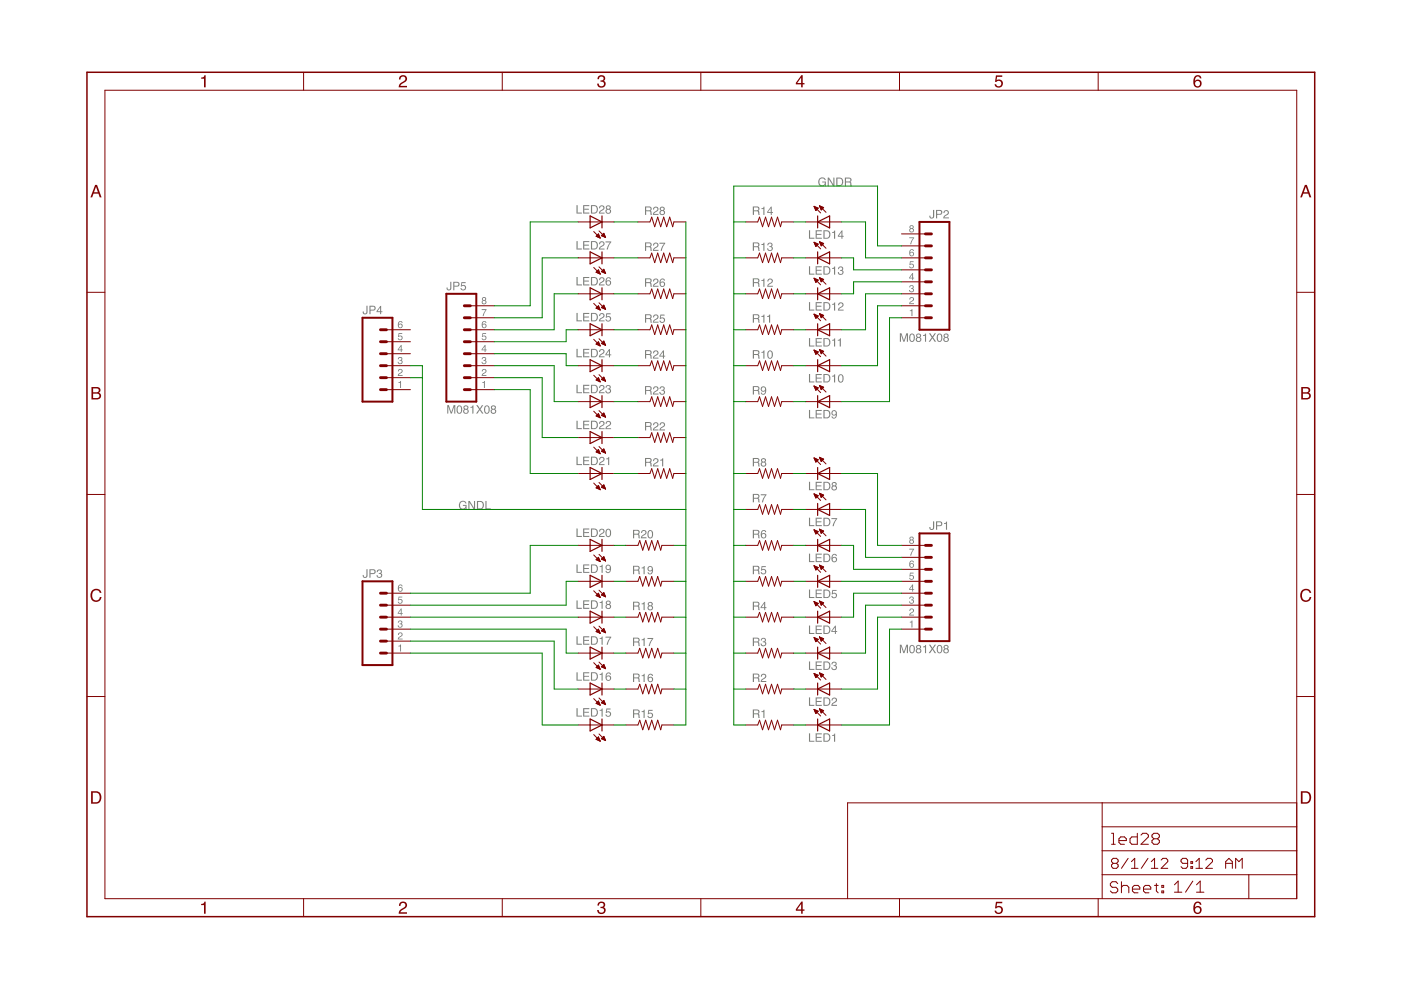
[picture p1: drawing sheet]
<svg xmlns="http://www.w3.org/2000/svg" width="297mm" height="210mm" viewBox="0 0 297 210" stroke-linecap="round" stroke-linejoin="round" font-family="sans-serif">
<g fill="#808080">
<path d="M190.8 136.7h.3l.5 1.5 .6-1.5h.3v1.8h-.2v-1.5l-.5 1.5h-.3l-.5-1.5v1.5h-.2zM193 136.9a.63 .63 0 0 1 .7 0 .63 .63 0 0 1 .3 .7 .65 .65 0 0 1-.6 .9 .65 .65 0 0 1-.6-.9zM193.2 137a.96 .96 0 0 0 .2 1.3 .85 .85 0 0 0 0-1.4zM194.4 137.2a.3 .3 0 0 0 .6 0 .3 .3 0 0 0-.6 0zM194.4 138a.36 .36 0 0 0 .7 0 .36 .36 0 0 0-.7 0zM194.4 136.9a.5 .5 0 0 1 .7-.1 .5 .5 0 0 1 0 .7 .54 .54 0 0 1 .1 .8 .54 .54 0 0 1-.8 0 .54 .54 0 0 1 .1-.8l-.3-.3zM195.7 137.1l.6-.4v1.8h-.2v-1.3h-.4zM196.9 136.7h.3l.5 .7 .5-.7h.2l-.6 .9 .7 .9h-.3l-.5-.8-.5 .8h-.3l.6-.9zM198.8 136.9a.63 .63 0 0 1 .8 0 .63 .63 0 0 1 .2 .7 .65 .65 0 0 1-.6 .9 .65 .65 0 0 1-.6-.9zM199 137a.96 .96 0 0 0 .2 1.3 .85 .85 0 0 0 0-1.4zM200.3 137.2a.3 .3 0 0 0 .6 0 .3 .3 0 0 0-.6 0zM200.2 138a.36 .36 0 0 0 .7 0 .36 .36 0 0 0-.7 0zM200.2 136.9a.5 .5 0 0 1 .7-.1 .5 .5 0 0 1 0 .7 .54 .54 0 0 1 .1 .8 .54 .54 0 0 1-.8 0 .54 .54 0 0 1 .1-.8l-.3-.3z" fill-rule="evenodd"/>
<path d="M190.8 70.7h.3l.5 1.5 .6-1.5h.3v1.8h-.2v-1.6l-.5 1.6h-.3l-.5-1.6v1.6h-.2zM193 70.9a.63 .63 0 0 1 .7-.1 .63 .63 0 0 1 .3 .8 .65 .65 0 0 1-.6 .9 .65 .65 0 0 1-.6-.9zM193.2 71a.96 .96 0 0 0 .2 1.3 .85 .85 0 0 0 0-1.4zM194.4 71.2a.3 .3 0 0 0 .6 0 .3 .3 0 0 0-.6 0zM194.4 72a.36 .36 0 0 0 .7 0 .36 .36 0 0 0-.7 0zM194.4 70.8a.5 .5 0 0 1 .7 0 .5 .5 0 0 1 0 .7 .54 .54 0 0 1 .1 .8 .54 .54 0 0 1-.8 0 .54 .54 0 0 1 .1-.8l-.3-.3zM195.7 71.1l.6-.4v1.8h-.2v-1.3h-.4zM196.9 70.7h.3l.5 .7 .5-.7h.2l-.6 .8 .7 1h-.3l-.5-.8-.5 .8h-.3l.6-1zM198.8 70.9a.63 .63 0 0 1 .8-.1 .63 .63 0 0 1 .2 .8 .65 .65 0 0 1-.6 .9 .65 .65 0 0 1-.6-.9zM199 71a.96 .96 0 0 0 .2 1.3 .85 .85 0 0 0 0-1.4zM200.3 71.2a.3 .3 0 0 0 .6 0 .3 .3 0 0 0-.6 0zM200.2 72a.36 .36 0 0 0 .7 0 .36 .36 0 0 0-.7 0zM200.2 70.8a.5 .5 0 0 1 .7 0 .5 .5 0 0 1 0 .7 .54 .54 0 0 1 .1 .8 .54 .54 0 0 1-.8 0 .54 .54 0 0 1 .1-.8l-.3-.3z" fill-rule="evenodd"/>
<path d="M94.8 85.9h.4l.5 1.5 .5-1.5h.3v1.8h-.2v-1.5l-.5 1.5h-.2l-.6-1.5v1.5h-.2zM97 86.1a.63 .63 0 0 1 .8 0 .63 .63 0 0 1 .2 .7 .65 .65 0 0 1-.6 .9 .65 .65 0 0 1-.6-.8zM97.2 86.2a.96 .96 0 0 0 .2 1.3 .85 .85 0 0 0 0-1.4zM98.5 86.4a.3 .3 0 0 0 .6 0 .3 .3 0 0 0-.6 0zM98.4 87.2a.36 .36 0 0 0 .7 0 .36 .36 0 0 0-.7 0zM98.4 86.1a.5 .5 0 0 1 .7-.1 .5 .5 0 0 1 0 .8 .54 .54 0 0 1 .1 .8 .54 .54 0 0 1-.8 0 .54 .54 0 0 1 .1-.8l-.3-.4zM99.7 86.3l.7-.3v1.7h-.3v-1.2h-.4zM101 85.9h.3l.4 .7 .5-.7h.3l-.6 .9 .6 .9h-.3l-.5-.7-.5 .7h-.3l.7-.9zM102.8 86.1a.63 .63 0 0 1 .8 0 .63 .63 0 0 1 .2 .7 .65 .65 0 0 1-.5 .9 .65 .65 0 0 1-.7-.8zM103.1 86.2a.96 .96 0 0 0 .1 1.3 .85 .85 0 0 0 0-1.4zM104.3 86.4a.3 .3 0 0 0 .6 0 .3 .3 0 0 0-.6 0zM104.3 87.2a.36 .36 0 0 0 .7 0 .36 .36 0 0 0-.7 0zM104.2 86.1a.5 .5 0 0 1 .8-.1 .5 .5 0 0 1-.1 .8 .54 .54 0 0 1 .1 .8 .54 .54 0 0 1-.8 0 .54 .54 0 0 1 .1-.8l-.2-.4z" fill-rule="evenodd"/>
<path d="M159.9 150.6v.6h.5a.31 .31 0 0 0 .4-.2 .31 .31 0 0 0-.4-.4zM159.6 150.4h.8a.49 .49 0 0 1 .6 .3 .49 .49 0 0 1-.2 .6l.2 .2 .1 .7h-.3l-.1-.6-.3-.2h-.5v.8h-.3zM161.4 150.8l.7-.3v1.7h-.3v-1.2h-.4z" fill-rule="evenodd"/>
<path d="M159.9 143v.6h.5a.31 .31 0 0 0 .4-.3 .31 .31 0 0 0-.4-.3zM159.6 142.8h.8a.49 .49 0 0 1 .6 .3 .49 .49 0 0 1-.2 .6l.2 .2 .1 .7h-.3l-.1-.6-.3-.2h-.5v.8h-.3zM161.5 143a.6 .6 0 0 1 1 .2 .6 .6 0 0 1-.6 .8l-.4 .4h1v.2h-1.2a1.47 1.47 0 0 1 .9-1.1 .35 .35 0 0 0-.3-.5 .35 .35 0 0 0-.4 .5h-.2z" fill-rule="evenodd"/>
<path d="M159.9 135.4v.6h.5a.31 .31 0 0 0 .4-.3 .31 .31 0 0 0-.4-.3zM159.6 135.2h.8a.49 .49 0 0 1 .6 .3 .49 .49 0 0 1-.2 .6l.2 .2 .1 .7h-.3l-.1-.7-.3-.1h-.5v.8h-.3zM161.5 135.3a.5 .5 0 0 1 .7 0 .5 .5 0 0 1 0 .8 .58 .58 0 0 1-.2 .9 .58 .58 0 0 1-.7-.6h.2a.35 .35 0 0 0 .5 .4 .35 .35 0 0 0 0-.6h-.3l.1-.2a.29 .29 0 0 0 .3-.2 .29 .29 0 0 0-.2-.4l-.3 .2-.1 .2h-.2z" fill-rule="evenodd"/>
<path d="M159.9 127.8v.6h.5a.31 .31 0 0 0 .4-.3 .31 .31 0 0 0-.4-.3zM159.6 127.6h.8a.49 .49 0 0 1 .6 .3 .49 .49 0 0 1-.2 .6l.2 .2 .1 .7h-.3l-.1-.7-.3-.1h-.5v.8h-.3zM162 128l-.5 .7h.5zM162.1 127.6h.1v1.1h.3v.2h-.3v.5h-.2v-.5h-.7v-.2z" fill-rule="evenodd"/>
<path d="M159.9 120.2v.6h.5a.31 .31 0 0 0 .4-.3 .31 .31 0 0 0-.4-.3zM159.6 120h.8a.49 .49 0 0 1 .6 .3 .49 .49 0 0 1-.2 .6l.2 .2 .1 .6h-.3l-.1-.6-.3-.1h-.5v.7h-.3zM161.5 120h.9v.2h-.8v.5a.61 .61 0 0 1 .8 .3 .61 .61 0 0 1-.4 .8 .61 .61 0 0 1-.7-.5h.2a.38 .38 0 0 0 .6 .2 .38 .38 0 0 0 0-.6 .38 .38 0 0 0-.6 .1h-.2z" fill-rule="evenodd"/>
<path d="M159.9 112.5v.7h.5a.31 .31 0 0 0 .4-.3 .31 .31 0 0 0-.4-.4zM159.6 112.3h.8a.49 .49 0 0 1 .6 .3 .49 .49 0 0 1-.2 .6l.2 .2 .1 .7h-.3l-.1-.6-.3-.1h-.5v.7h-.3zM161.5 112.6l.6-.2 .3 .3v.1h-.2a.36 .36 0 0 0-.4-.2 .36 .36 0 0 0-.3 .4v.2a.58 .58 0 0 1 .9 .2 .58 .58 0 0 1-.4 .8 .58 .58 0 0 1-.7-.6zM161.5 113.6a.4 .4 0 0 0 .8 0 .4 .4 0 0 0-.8 0z" fill-rule="evenodd"/>
<path d="M159.9 104.9v.6h.5a.31 .31 0 0 0 .4-.2 .31 .31 0 0 0-.4-.4zM159.6 104.7h.8a.49 .49 0 0 1 .6 .3 .49 .49 0 0 1-.2 .6l.2 .2 .1 .7h-.3l-.1-.6-.3-.2h-.5v.8h-.3zM161.3 104.8h1.2l-.7 1.7h-.3l.2-.5 .6-1h-1z" fill-rule="evenodd"/>
<path d="M159.9 97.3v.6h.5a.31 .31 0 0 0 .4-.3 .31 .31 0 0 0-.4-.3zM159.6 97.1h.8a.49 .49 0 0 1 .6 .3 .49 .49 0 0 1-.2 .6l.2 .2 .1 .7h-.3l-.1-.7-.3-.1h-.5v.8h-.3zM161.6 97.6a.3 .3 0 0 0 .6 0 .3 .3 0 0 0-.6 0zM161.5 98.4a.36 .36 0 0 0 .7 0 .36 .36 0 0 0-.7 0zM161.5 97.3a.5 .5 0 0 1 .7-.1 .5 .5 0 0 1 0 .8 .54 .54 0 0 1 .1 .8 .54 .54 0 0 1-.8 0 .54 .54 0 0 1 .1-.8l-.3-.4z" fill-rule="evenodd"/>
<path d="M159.9 82.1v.6h.5a.31 .31 0 0 0 .4-.3 .31 .31 0 0 0-.4-.3zM159.6 81.9h.8a.49 .49 0 0 1 .6 .3 .49 .49 0 0 1-.2 .6l.2 .2 .1 .7h-.3l-.1-.7-.3-.1h-.5v.8h-.3zM161.4 82.1a.67 .67 0 0 1 .9 0 .67 .67 0 0 1 .2 .8 .59 .59 0 0 1-.5 .8 .59 .59 0 0 1-.7-.5h.2a.35 .35 0 0 0 .4 .3 .35 .35 0 0 0 .3-.4v-.2a.56 .56 0 0 1-.8 0 .56 .56 0 0 1 0-.8zM161.5 82.5a.4 .4 0 0 0 .8 0 .4 .4 0 0 0-.8 0z" fill-rule="evenodd"/>
<path d="M159.9 74.5v.6h.5a.31 .31 0 0 0 .4-.3 .31 .31 0 0 0-.4-.3zM159.6 74.2h.8a.49 .49 0 0 1 .6 .4 .49 .49 0 0 1-.2 .6l.2 .2 .1 .6h-.3l-.1-.6-.3-.1h-.5v.7h-.3zM161.4 74.6l.7-.3v1.7h-.3v-1.2h-.4zM162.9 74.5a.63 .63 0 0 1 .7-.1 .63 .63 0 0 1 .3 .8 .65 .65 0 0 1-.6 .9 .65 .65 0 0 1-.6-.9zM163.1 74.5a.96 .96 0 0 0 .2 1.4 .85 .85 0 0 0 0-1.4z" fill-rule="evenodd"/>
<path d="M159.9 66.8v.6h.5a.31 .31 0 0 0 .4-.2 .31 .31 0 0 0-.4-.4zM159.6 66.6h.8a.49 .49 0 0 1 .6 .3 .49 .49 0 0 1-.2 .6l.2 .2 .1 .7h-.3l-.1-.6-.3-.1h-.5v.7h-.3zM161.4 67l.7-.3v1.7h-.3v-1.2h-.4zM162.6 67l.7-.3v1.7h-.3v-1.2h-.4z" fill-rule="evenodd"/>
<path d="M159.9 59.2v.6h.5a.31 .31 0 0 0 .4-.3 .31 .31 0 0 0-.4-.3zM159.6 59h.8a.49 .49 0 0 1 .6 .3 .49 .49 0 0 1-.2 .6l.2 .2 .1 .7h-.3l-.1-.6-.3-.2h-.5v.8h-.3zM161.4 59.4l.7-.3v1.7h-.3v-1.2h-.4zM162.9 59.2a.6 .6 0 0 1 1 .2 .6 .6 0 0 1-.7 .8l-.3 .4h1v.2h-1.2a1.47 1.47 0 0 1 .9-1.1 .35 .35 0 0 0-.3-.5 .35 .35 0 0 0-.4 .5h-.2z" fill-rule="evenodd"/>
<path d="M159.9 51.6v.6h.5a.31 .31 0 0 0 .4-.3 .31 .31 0 0 0-.4-.3zM159.6 51.4h.8a.49 .49 0 0 1 .6 .3 .49 .49 0 0 1-.2 .6l.2 .2 .1 .7h-.3l-.1-.7-.3-.1h-.5v.8h-.3zM161.4 51.8l.7-.4v1.8h-.3v-1.3h-.4zM162.9 51.5a.5 .5 0 0 1 .7 0 .5 .5 0 0 1 0 .8 .58 .58 0 0 1-.2 .9 .58 .58 0 0 1-.8-.6h.3a.35 .35 0 0 0 .5 .4 .35 .35 0 0 0 0-.6h-.3l.1-.2a.29 .29 0 0 0 .3-.2 .29 .29 0 0 0-.2-.4l-.3 .2-.1 .2h-.2z" fill-rule="evenodd"/>
<path d="M159.9 44v.6h.5a.31 .31 0 0 0 .4-.3 .31 .31 0 0 0-.4-.3zM159.6 43.8h.8a.49 .49 0 0 1 .6 .3 .49 .49 0 0 1-.2 .6l.2 .2 .1 .7h-.3l-.1-.7-.3-.1h-.5v.8h-.3zM161.4 44.2l.7-.4v1.8h-.3v-1.3h-.4zM163.4 44.2l-.6 .7h.6zM163.4 43.8h.2v1.1h.3v.2h-.3v.5h-.2v-.5h-.8v-.2z" fill-rule="evenodd"/>
<path d="M134.5 150.6v.6h.5a.31 .31 0 0 0 .4-.2 .31 .31 0 0 0-.4-.4zM134.2 150.4h.8a.49 .49 0 0 1 .6 .3 .49 .49 0 0 1-.2 .6l.2 .2 .1 .7h-.3l-.1-.6-.3-.2h-.5v.8h-.3zM136 150.8l.7-.3v1.7h-.3v-1.2h-.4zM137.5 150.5h.9v.2h-.8v.5a.61 .61 0 0 1 .8 .3 .61 .61 0 0 1-.4 .8 .61 .61 0 0 1-.7-.5h.2a.38 .38 0 0 0 .6 .2 .38 .38 0 0 0 0-.6 .38 .38 0 0 0-.6 .1l-.2-.1z" fill-rule="evenodd"/>
<path d="M134.5 143v.6h.5a.31 .31 0 0 0 .4-.3 .31 .31 0 0 0-.4-.3zM134.2 142.8h.8a.49 .49 0 0 1 .6 .3 .49 .49 0 0 1-.2 .6l.2 .2 .1 .7h-.3l-.1-.6-.3-.2h-.5v.8h-.3zM136 143.2l.7-.3v1.7h-.3v-1.2h-.4zM137.5 143l.6-.1 .3 .3v.1h-.2a.36 .36 0 0 0-.4-.3 .36 .36 0 0 0-.3 .5v.2a.58 .58 0 0 1 .9 .2 .58 .58 0 0 1-.4 .8 .58 .58 0 0 1-.7-.6zM137.5 144.1a.4 .4 0 0 0 .8 0 .4 .4 0 0 0-.8 0z" fill-rule="evenodd"/>
<path d="M134.5 135.4v.6h.5a.31 .31 0 0 0 .4-.3 .31 .31 0 0 0-.4-.3zM134.2 135.2h.8a.49 .49 0 0 1 .6 .3 .49 .49 0 0 1-.2 .6l.2 .2 .1 .7h-.3l-.1-.7-.3-.1h-.5v.8h-.3zM136 135.6l.7-.4v1.8h-.3v-1.3h-.4zM137.3 135.3h1.2l-.7 1.7h-.3l.2-.5 .5-1h-.9z" fill-rule="evenodd"/>
<path d="M134.5 127.8v.6h.5a.31 .31 0 0 0 .4-.3 .31 .31 0 0 0-.4-.3zM134.2 127.6h.8a.49 .49 0 0 1 .6 .3 .49 .49 0 0 1-.2 .6l.2 .2 .1 .7h-.3l-.1-.7-.3-.1h-.5v.8h-.3zM136 128l.7-.4v1.8h-.3v-1.3h-.4zM137.6 128.1a.3 .3 0 0 0 .6 0 .3 .3 0 0 0-.6 0zM137.5 128.9a.36 .36 0 0 0 .7 0 .36 .36 0 0 0-.7 0zM137.5 127.8a.5 .5 0 0 1 .7-.1 .5 .5 0 0 1 0 .7 .54 .54 0 0 1 .1 .8 .54 .54 0 0 1-.8 0 .54 .54 0 0 1 .1-.8l-.3-.3z" fill-rule="evenodd"/>
<path d="M134.5 120.2v.6h.5a.31 .31 0 0 0 .4-.3 .31 .31 0 0 0-.4-.3zM134.2 120h.8a.49 .49 0 0 1 .6 .3 .49 .49 0 0 1-.2 .6l.2 .2 .1 .6h-.3l-.1-.6-.3-.1h-.5v.7h-.3zM136 120.3l.7-.3v1.7h-.3v-1.2h-.4zM137.4 120.2a.67 .67 0 0 1 .9 0 .67 .67 0 0 1 .1 .8 .59 .59 0 0 1-.4 .8 .59 .59 0 0 1-.7-.5h.2a.35 .35 0 0 0 .4 .3 .35 .35 0 0 0 .3-.4v-.3a.56 .56 0 0 1-.8 .1 .56 .56 0 0 1 0-.8zM137.5 120.6a.37 .37 0 0 0 .7 0 .37 .37 0 0 0-.7 0z" fill-rule="evenodd"/>
<path d="M134.5 112.5v.7h.5a.31 .31 0 0 0 .4-.3 .31 .31 0 0 0-.4-.4zM134.2 112.3h.8a.49 .49 0 0 1 .6 .3 .49 .49 0 0 1-.2 .6l.2 .2 .1 .7h-.3l-.1-.6-.3-.1h-.5v.7h-.3zM136.1 112.5a.6 .6 0 0 1 1 .3 .6 .6 0 0 1-.6 .8l-.4 .3h1v.2h-1.2a1.47 1.47 0 0 1 .9-1.1 .35 .35 0 0 0-.3-.4 .35 .35 0 0 0-.4 .4h-.2zM137.5 112.6a.63 .63 0 0 1 .7-.1 .63 .63 0 0 1 .3 .8 .65 .65 0 0 1-.6 .9 .65 .65 0 0 1-.6-.9zM137.7 112.6a.96 .96 0 0 0 .2 1.4 .85 .85 0 0 0 0-1.4z" fill-rule="evenodd"/>
<path d="M137 97.3v.6h.6a.31 .31 0 0 0 .3-.3 .31 .31 0 0 0-.3-.3zM136.8 97.1h.8a.49 .49 0 0 1 .5 .3 .49 .49 0 0 1-.2 .6l.2 .2 .1 .7h-.3v-.7l-.4-.1h-.5v.8h-.2zM138.7 97.3a.6 .6 0 0 1 .9 .2 .6 .6 0 0 1-.6 .8l-.3 .4h.9v.2h-1.2a1.47 1.47 0 0 1 1-1.1 .35 .35 0 0 0-.4-.5 .35 .35 0 0 0-.3 .5h-.2zM140 97.5l.6-.3v1.7h-.2v-1.2h-.4z" fill-rule="evenodd"/>
<path d="M137 89.7v.6h.6a.31 .31 0 0 0 .3-.3 .31 .31 0 0 0-.3-.3zM136.8 89.5h.8a.49 .49 0 0 1 .5 .3 .49 .49 0 0 1-.2 .6l.2 .2 .1 .7h-.3v-.7l-.4-.1h-.5v.8h-.2zM138.7 89.6a.6 .6 0 0 1 .9 .3 .6 .6 0 0 1-.6 .8l-.3 .4h.9v.2h-1.2a1.47 1.47 0 0 1 1-1.1 .35 .35 0 0 0-.4-.5 .35 .35 0 0 0-.3 .4h-.2zM140.1 89.6a.6 .6 0 0 1 .9 .3 .6 .6 0 0 1-.6 .8l-.4 .4h1v.2h-1.2a1.47 1.47 0 0 1 .9-1.1 .35 .35 0 0 0-.3-.5 .35 .35 0 0 0-.3 .4h-.3z" fill-rule="evenodd"/>
<path d="M137 82.1v.6h.6a.31 .31 0 0 0 .3-.3 .31 .31 0 0 0-.3-.3zM136.8 81.9h.8a.49 .49 0 0 1 .5 .3 .49 .49 0 0 1-.2 .6l.2 .2 .1 .7h-.3v-.7l-.4-.1h-.5v.8h-.2zM138.7 82a.6 .6 0 0 1 .9 .3 .6 .6 0 0 1-.6 .8l-.3 .3h.9v.3h-1.2a1.47 1.47 0 0 1 1-1.1 .35 .35 0 0 0-.4-.5 .35 .35 0 0 0-.3 .4h-.2zM140 82a.5 .5 0 0 1 .8 0 .5 .5 0 0 1-.1 .7 .58 .58 0 0 1-.1 1 .58 .58 0 0 1-.8-.6h.2a.35 .35 0 0 0 .5 .4 .35 .35 0 0 0 0-.6l-.2-.1v-.1a.29 .29 0 0 0 .4-.3 .29 .29 0 0 0-.3-.3l-.3 .2-.1 .2h-.2z" fill-rule="evenodd"/>
<path d="M137 74.5v.6h.6a.31 .31 0 0 0 .3-.3 .31 .31 0 0 0-.3-.3zM136.8 74.2h.8a.49 .49 0 0 1 .5 .4 .49 .49 0 0 1-.2 .6l.2 .2 .1 .6h-.3v-.6l-.4-.1h-.5v.7h-.2zM138.7 74.4a.6 .6 0 0 1 .9 .3 .6 .6 0 0 1-.6 .8l-.3 .3h.9v.2h-1.2a1.47 1.47 0 0 1 1-1.1 .35 .35 0 0 0-.4-.4 .35 .35 0 0 0-.3 .4h-.2zM140.6 74.6l-.6 .8h.6zM140.6 74.3h.2v1.1h.2v.2h-.2v.4h-.2v-.4h-.8v-.2z" fill-rule="evenodd"/>
<path d="M137 66.8v.6h.6a.31 .31 0 0 0 .3-.2 .31 .31 0 0 0-.3-.4zM136.8 66.6h.8a.49 .49 0 0 1 .5 .3 .49 .49 0 0 1-.2 .6l.2 .2 .1 .7h-.3v-.6l-.4-.1h-.5v.7h-.2zM138.7 66.8a.6 .6 0 0 1 .9 .3 .6 .6 0 0 1-.6 .8l-.3 .3h.9v.2h-1.2a1.47 1.47 0 0 1 1-1.1 .35 .35 0 0 0-.4-.4 .35 .35 0 0 0-.3 .4h-.2zM140 66.7h.9v.2h-.7l-.1 .5a.61 .61 0 0 1 .9 .3 .61 .61 0 0 1-.4 .8 .61 .61 0 0 1-.8-.5h.2a.38 .38 0 0 0 .6 .2 .38 .38 0 0 0 .1-.6 .38 .38 0 0 0-.6 .1l-.2-.1z" fill-rule="evenodd"/>
<path d="M137 59.2v.6h.6a.31 .31 0 0 0 .3-.3 .31 .31 0 0 0-.3-.3zM136.8 59h.8a.49 .49 0 0 1 .5 .3 .49 .49 0 0 1-.2 .6l.2 .2 .1 .7h-.3v-.6l-.4-.2h-.5v.8h-.2zM138.7 59.2a.6 .6 0 0 1 .9 .2 .6 .6 0 0 1-.6 .8l-.3 .4h.9v.2h-1.2a1.47 1.47 0 0 1 1-1.1 .35 .35 0 0 0-.4-.5 .35 .35 0 0 0-.3 .5h-.2zM140 59.2l.6-.1 .4 .3v.1h-.2a.36 .36 0 0 0-.5-.3 .36 .36 0 0 0-.2 .5l-.1 .2a.58 .58 0 0 1 .9 .2 .58 .58 0 0 1-.4 .8 .58 .58 0 0 1-.7-.6zM140.1 60.3a.37 .37 0 0 0 .7 0 .37 .37 0 0 0-.7 0z" fill-rule="evenodd"/>
<path d="M137 51.6v.6h.6a.31 .31 0 0 0 .3-.3 .31 .31 0 0 0-.3-.3zM136.8 51.4h.8a.49 .49 0 0 1 .5 .3 .49 .49 0 0 1-.2 .6l.2 .2 .1 .7h-.3v-.7l-.4-.1h-.5v.8h-.2zM138.7 51.5a.6 .6 0 0 1 .9 .3 .6 .6 0 0 1-.6 .8l-.3 .4h.9v.2h-1.2a1.47 1.47 0 0 1 1-1.1 .35 .35 0 0 0-.4-.5 .35 .35 0 0 0-.3 .5h-.2zM139.8 51.5h1.2l-.7 1.7h-.2l.1-.5 .6-1h-1z" fill-rule="evenodd"/>
<path d="M137 44v.6h.6a.31 .31 0 0 0 .3-.3 .31 .31 0 0 0-.3-.3zM136.8 43.8h.8a.49 .49 0 0 1 .5 .3 .49 .49 0 0 1-.2 .6l.2 .2 .1 .7h-.3v-.7l-.4-.1h-.5v.8h-.2zM138.7 43.9a.6 .6 0 0 1 .9 .3 .6 .6 0 0 1-.6 .8l-.3 .4h.9v.2h-1.2a1.47 1.47 0 0 1 1-1.1 .35 .35 0 0 0-.4-.5 .35 .35 0 0 0-.3 .4h-.2zM140.1 44.3a.3 .3 0 0 0 .6 0 .3 .3 0 0 0-.6 0zM140 45.1a.4 .4 0 0 0 .8 0 .4 .4 0 0 0-.8 0zM140 44a.5 .5 0 0 1 .8-.1 .5 .5 0 0 1-.1 .7 .54 .54 0 0 1 .1 .8 .54 .54 0 0 1-.8 0 .54 .54 0 0 1 .1-.8l-.2-.3z" fill-rule="evenodd"/>
<path d="M171.5 155.5h.3v1.6h.9v.2h-1.2zM172.9 155.5h1.3v.2h-1v.5h1v.2h-1v.7h1.1v.2h-1.4zM174.8 155.7v1.4h.5a.7 .7 0 0 0 .5-.7 .7 .7 0 0 0-.5-.7zM174.6 155.5h.7a.91 .91 0 0 1 .8 .9 .91 .91 0 0 1-.8 .9h-.7zM176.4 155.9l.7-.4v1.8h-.3v-1.3h-.4z" fill-rule="evenodd"/>
<path d="M171.5 147.9h.3v1.5h.9v.3h-1.2zM172.9 147.9h1.3v.2h-1v.5h1v.2h-1v.6h1.1v.3h-1.4zM174.8 148.1v1.3h.5a.7 .7 0 0 0 .5-.6 .7 .7 0 0 0-.5-.7zM174.6 147.9h.7a.91 .91 0 0 1 .8 .9 .91 .91 0 0 1-.8 .9h-.7zM176.5 148a.6 .6 0 0 1 1 .3 .6 .6 0 0 1-.7 .8l-.3 .3h1v.3h-1.2a1.47 1.47 0 0 1 .9-1.1 .35 .35 0 0 0-.3-.5 .35 .35 0 0 0-.4 .4h-.2z" fill-rule="evenodd"/>
<path d="M171.5 140.2h.3v1.6h.9v.2h-1.2zM172.9 140.2h1.3v.3h-1v.5h1v.2h-1v.6h1.1v.2h-1.4zM174.8 140.5v1.3h.5a.7 .7 0 0 0 .5-.7 .7 .7 0 0 0-.5-.6zM174.6 140.2h.7a.91 .91 0 0 1 .8 .9 .91 .91 0 0 1-.8 .9h-.7zM176.5 140.4a.5 .5 0 0 1 .7 0 .5 .5 0 0 1 0 .7 .58 .58 0 0 1-.2 1 .58 .58 0 0 1-.8-.6h.3a.35 .35 0 0 0 .5 .4 .35 .35 0 0 0 0-.7h-.3l.1-.2a.29 .29 0 0 0 .3-.2 .29 .29 0 0 0-.2-.3l-.3 .1-.1 .3h-.2z" fill-rule="evenodd"/>
<path d="M171.5 132.6h.3v1.6h.9v.2h-1.2zM172.9 132.6h1.3v.2h-1v.6h1v.2h-1v.6h1.1v.2h-1.4zM174.8 132.8v1.4h.5a.7 .7 0 0 0 .5-.7 .7 .7 0 0 0-.5-.7zM174.6 132.6h.7a.91 .91 0 0 1 .8 .9 .91 .91 0 0 1-.8 .9h-.7zM177 133l-.5 .8h.5zM177 132.7h.2v1.1h.3v.2h-.3v.4h-.2v-.4h-.8v-.2z" fill-rule="evenodd"/>
<path d="M171.5 125h.3v1.6h.9v.2h-1.2zM172.9 125h1.3v.2h-1v.6h1v.2h-1v.6h1.1v.2h-1.4zM174.8 125.2v1.4h.5a.7 .7 0 0 0 .5-.7 .7 .7 0 0 0-.5-.7zM174.6 125h.7a.91 .91 0 0 1 .8 .9 .91 .91 0 0 1-.8 .9h-.7zM176.5 125.1h.9v.2h-.8v.5a.61 .61 0 0 1 .8 .3 .61 .61 0 0 1-.4 .8 .61 .61 0 0 1-.7-.5h.2a.38 .38 0 0 0 .6 .1 .38 .38 0 0 0 0-.6 .38 .38 0 0 0-.6 .1h-.2z" fill-rule="evenodd"/>
<path d="M171.5 117.4h.3v1.6h.9v.2h-1.2zM172.9 117.4h1.3v.2h-1v.6h1v.2h-1v.6h1.1v.2h-1.4zM174.8 117.6v1.4h.5a.7 .7 0 0 0 .5-.7 .7 .7 0 0 0-.5-.7zM174.6 117.4h.7a.91 .91 0 0 1 .8 .9 .91 .91 0 0 1-.8 .9h-.7zM176.5 117.6l.6-.2 .3 .3v.2h-.2a.36 .36 0 0 0-.4-.3 .36 .36 0 0 0-.3 .5v.2a.58 .58 0 0 1 .9 .2 .58 .58 0 0 1-.4 .8 .58 .58 0 0 1-.7-.6zM176.5 118.6a.4 .4 0 0 0 .8 0 .4 .4 0 0 0-.8 0z" fill-rule="evenodd"/>
<path d="M171.5 109.8h.3v1.5h.9v.3h-1.2zM172.9 109.8h1.3v.2h-1v.5h1v.2h-1v.6h1.1v.3h-1.4zM174.8 110v1.4h.5a.7 .7 0 0 0 .5-.7 .7 .7 0 0 0-.5-.7zM174.6 109.8h.7a.91 .91 0 0 1 .8 .9 .91 .91 0 0 1-.8 .9h-.7zM176.3 109.8h1.2l-.7 1.8h-.3l.2-.5 .5-1h-.9z" fill-rule="evenodd"/>
<path d="M171.5 102.2h.3v1.5h.9v.2h-1.2zM172.9 102.2h1.3v.2h-1v.5h1v.2h-1v.6h1.1v.2h-1.4zM174.8 102.4v1.3h.5a.7 .7 0 0 0 .5-.7 .7 .7 0 0 0-.5-.6zM174.6 102.2h.7a.91 .91 0 0 1 .8 .8 .91 .91 0 0 1-.8 .9h-.7zM176.6 102.7a.3 .3 0 0 0 .5 0 .3 .3 0 0 0-.5 0zM176.5 103.5a.36 .36 0 0 0 .7 0 .36 .36 0 0 0-.7 0zM176.5 102.3a.5 .5 0 0 1 .7 0 .5 .5 0 0 1 0 .7 .54 .54 0 0 1 .1 .8 .54 .54 0 0 1-.8 0 .54 .54 0 0 1 .1-.8l-.3-.3z" fill-rule="evenodd"/>
<path d="M171.5 86.9h.3v1.6h.9v.2h-1.2zM172.9 86.9h1.3v.2h-1v.6h1v.2h-1v.6h1.1v.2h-1.4zM174.8 87.1v1.4h.5a.7 .7 0 0 0 .5-.7 .7 .7 0 0 0-.5-.7zM174.6 86.9h.7a.91 .91 0 0 1 .8 .9 .91 .91 0 0 1-.8 .9h-.7zM176.4 87.1a.67 .67 0 0 1 .9 0 .67 .67 0 0 1 .1 .9 .59 .59 0 0 1-.4 .7 .59 .59 0 0 1-.7-.4h.2a.35 .35 0 0 0 .4 .3 .35 .35 0 0 0 .3-.5v-.2a.56 .56 0 0 1-.8 .1 .56 .56 0 0 1 0-.9zM176.5 87.5a.37 .37 0 0 0 .7 0 .37 .37 0 0 0-.7 0z" fill-rule="evenodd"/>
<path d="M171.5 79.3h.3v1.6h.9v.2h-1.2zM172.9 79.3h1.3v.2h-1v.6h1v.2h-1v.6h1.1v.2h-1.4zM174.8 79.5v1.4h.5a.7 .7 0 0 0 .5-.7 .7 .7 0 0 0-.5-.7zM174.6 79.3h.7a.91 .91 0 0 1 .8 .9 .91 .91 0 0 1-.8 .9h-.7zM176.4 79.7l.7-.3v1.7h-.3v-1.2h-.4zM177.8 79.5a.63 .63 0 0 1 .8 0 .63 .63 0 0 1 .3 .7 .65 .65 0 0 1-.6 .9 .65 .65 0 0 1-.6-.8zM178.1 79.6a.96 .96 0 0 0 .1 1.3 .85 .85 0 0 0 .1-1.4z" fill-rule="evenodd"/>
<path d="M171.5 71.7h.3v1.6h.9v.2h-1.2zM172.9 71.7h1.3v.2h-1v.5h1v.3h-1v.6h1.1v.2h-1.4zM174.8 71.9v1.4h.5a.7 .7 0 0 0 .5-.7 .7 .7 0 0 0-.5-.7zM174.6 71.7h.7a.91 .91 0 0 1 .8 .9 .91 .91 0 0 1-.8 .9h-.7zM176.4 72.1l.7-.4v1.8h-.3v-1.3h-.4zM177.6 72.1l.7-.4v1.8h-.3v-1.3h-.4z" fill-rule="evenodd"/>
<path d="M171.5 64.1h.3v1.5h.9v.3h-1.2zM172.9 64.1h1.3v.2h-1v.5h1v.2h-1v.6h1.1v.3h-1.4zM174.8 64.3v1.3h.5a.7 .7 0 0 0 .5-.6 .7 .7 0 0 0-.5-.7zM174.6 64.1h.7a.91 .91 0 0 1 .8 .9 .91 .91 0 0 1-.8 .9h-.7zM176.4 64.4l.7-.3v1.8h-.3v-1.3h-.4zM177.9 64.2a.6 .6 0 0 1 .9 .3 .6 .6 0 0 1-.6 .8l-.3 .3h1v.3h-1.2a1.47 1.47 0 0 1 .9-1.1 .35 .35 0 0 0-.3-.5 .35 .35 0 0 0-.4 .4h-.2z" fill-rule="evenodd"/>
<path d="M171.5 56.4h.3v1.6h.9v.2h-1.2zM172.9 56.4h1.3v.3h-1v.5h1v.2h-1v.6h1.1v.2h-1.4zM174.8 56.7v1.3h.5a.7 .7 0 0 0 .5-.7 .7 .7 0 0 0-.5-.6zM174.6 56.4h.7a.91 .91 0 0 1 .8 .9 .91 .91 0 0 1-.8 .9h-.7zM176.4 56.8l.7-.3v1.7h-.3v-1.2h-.4zM177.9 56.6a.5 .5 0 0 1 .7 0 .5 .5 0 0 1 0 .7 .58 .58 0 0 1-.2 1 .58 .58 0 0 1-.8-.6h.3a.35 .35 0 0 0 .5 .4 .35 .35 0 0 0 0-.7h-.3v-.2a.29 .29 0 0 0 .4-.2 .29 .29 0 0 0-.2-.3l-.4 .1v.3h-.2z" fill-rule="evenodd"/>
<path d="M171.5 48.8h.3v1.6h.9v.2h-1.2zM172.9 48.8h1.3v.2h-1v.6h1v.2h-1v.6h1.1v.2h-1.4zM174.8 49v1.4h.5a.7 .7 0 0 0 .5-.7 .7 .7 0 0 0-.5-.7zM174.6 48.8h.7a.91 .91 0 0 1 .8 .9 .91 .91 0 0 1-.8 .9h-.7zM176.4 49.2l.7-.3v1.7h-.3v-1.2h-.4zM178.4 49.2l-.6 .8h.6zM178.4 48.9h.2v1.1h.3v.2h-.3v.4h-.2v-.4h-.8v-.2z" fill-rule="evenodd"/>
<path d="M122.2 150.1h.3v1.6h.9v.2h-1.2zM123.6 150.1h1.3v.3h-1v.5h1v.2h-1v.6h1.1v.2h-1.4zM125.5 150.4v1.3h.5a.7 .7 0 0 0 .5-.7 .7 .7 0 0 0-.5-.6zM125.3 150.1h.7a.91 .91 0 0 1 .8 .9 .91 .91 0 0 1-.8 .9h-.7zM127.1 150.5l.7-.3v1.7h-.3v-1.2h-.4zM128.6 150.2h.9v.2h-.8v.5a.61 .61 0 0 1 .8 .3 .61 .61 0 0 1-.4 .8 .61 .61 0 0 1-.7-.5h.2a.38 .38 0 0 0 .6 .2 .38 .38 0 0 0 0-.6 .38 .38 0 0 0-.6 .1h-.2z" fill-rule="evenodd"/>
<path d="M122.2 142.5h.3v1.6h.9v.2h-1.2zM123.6 142.5h1.3v.2h-1v.6h1v.2h-1v.6h1.1v.2h-1.4zM125.5 142.7v1.4h.5a.7 .7 0 0 0 .5-.7 .7 .7 0 0 0-.5-.7zM125.3 142.5h.7a.91 .91 0 0 1 .8 .9 .91 .91 0 0 1-.8 .9h-.7zM127.1 142.9l.7-.3v1.7h-.3v-1.2h-.4zM128.6 142.8l.6-.2 .3 .3v.1h-.2a.36 .36 0 0 0-.4-.2 .36 .36 0 0 0-.3 .4v.2a.58 .58 0 0 1 .9 .2 .58 .58 0 0 1-.4 .8 .58 .58 0 0 1-.7-.6zM128.6 143.8a.4 .4 0 0 0 .8 0 .4 .4 0 0 0-.8 0z" fill-rule="evenodd"/>
<path d="M122.2 134.9h.3v1.6h.9v.2h-1.2zM123.6 134.9h1.3v.2h-1v.6h1v.2h-1v.6h1.1v.2h-1.4zM125.5 135.1v1.4h.5a.7 .7 0 0 0 .5-.7 .7 .7 0 0 0-.5-.7zM125.3 134.9h.7a.91 .91 0 0 1 .8 .9 .91 .91 0 0 1-.8 .9h-.7zM127.1 135.3l.7-.3v1.7h-.3v-1.2h-.4zM128.4 135h1.2l-.7 1.7h-.3l.2-.5 .5-1h-.9z" fill-rule="evenodd"/>
<path d="M122.2 127.3h.3v1.6h.9v.2h-1.2zM123.6 127.3h1.3v.2h-1v.6h1v.2h-1v.6h1.1v.2h-1.4zM125.5 127.5v1.4h.5a.7 .7 0 0 0 .5-.7 .7 .7 0 0 0-.5-.7zM125.3 127.3h.7a.91 .91 0 0 1 .8 .9 .91 .91 0 0 1-.8 .9h-.7zM127.1 127.7l.7-.4v1.8h-.3v-1.3h-.4zM128.7 127.8a.3 .3 0 0 0 .5 0 .3 .3 0 0 0-.5 0zM128.6 128.6a.36 .36 0 0 0 .7 0 .36 .36 0 0 0-.7 0zM128.6 127.5a.5 .5 0 0 1 .7-.1 .5 .5 0 0 1 0 .8 .54 .54 0 0 1 .1 .8 .54 .54 0 0 1-.8 0 .54 .54 0 0 1 .1-.8l-.3-.4z" fill-rule="evenodd"/>
<path d="M122.2 119.7h.3v1.6h.9v.2h-1.2zM123.6 119.7h1.3v.2h-1v.5h1v.2h-1v.7h1.1v.2h-1.4zM125.5 119.9v1.4h.5a.7 .7 0 0 0 .5-.7 .7 .7 0 0 0-.5-.7zM125.3 119.7h.7a.91 .91 0 0 1 .8 .9 .91 .91 0 0 1-.8 .9h-.7zM127.1 120.1l.7-.4v1.8h-.3v-1.3h-.4zM128.5 119.9a.67 .67 0 0 1 .9 0 .67 .67 0 0 1 .1 .8 .59 .59 0 0 1-.4 .8 .59 .59 0 0 1-.7-.5h.2a.35 .35 0 0 0 .4 .3 .35 .35 0 0 0 .3-.4v-.2a.56 .56 0 0 1-.8 0 .56 .56 0 0 1 0-.8zM128.6 120.3a.37 .37 0 0 0 .7 0 .37 .37 0 0 0-.7 0z" fill-rule="evenodd"/>
<path d="M122.2 112.1h.3v1.5h.9v.2h-1.2zM123.6 112.1h1.3v.2h-1v.5h1v.2h-1v.6h1.1v.2h-1.4zM125.5 112.3v1.3h.5a.7 .7 0 0 0 .5-.6 .7 .7 0 0 0-.5-.7zM125.3 112.1h.7a.91 .91 0 0 1 .8 .9 .91 .91 0 0 1-.8 .8h-.7zM127.2 112.2a.6 .6 0 0 1 1 .3 .6 .6 0 0 1-.6 .8l-.4 .3h1v.2h-1.2a1.47 1.47 0 0 1 .9-1 .35 .35 0 0 0-.3-.5 .35 .35 0 0 0-.4 .4h-.2zM128.6 112.3a.63 .63 0 0 1 .7-.1 .63 .63 0 0 1 .3 .8 .65 .65 0 0 1-.6 .9 .65 .65 0 0 1-.6-.9zM128.8 112.3a.96 .96 0 0 0 .2 1.4 .85 .85 0 0 0 0-1.4z" fill-rule="evenodd"/>
<path d="M122.2 96.8h.3v1.6h.9v.2h-1.2zM123.6 96.8h1.3v.2h-1v.6h1v.2h-1v.6h1.1v.2h-1.4zM125.5 97v1.4h.5a.7 .7 0 0 0 .5-.7 .7 .7 0 0 0-.5-.7zM125.3 96.8h.7a.91 .91 0 0 1 .8 .9 .91 .91 0 0 1-.8 .9h-.7zM127.2 97a.6 .6 0 0 1 1 .3 .6 .6 0 0 1-.6 .7l-.4 .4h1v.2h-1.2a1.47 1.47 0 0 1 .9-1.1 .35 .35 0 0 0-.3-.5 .35 .35 0 0 0-.4 .5h-.2zM128.5 97.2l.7-.3v1.7h-.3v-1.2h-.4z" fill-rule="evenodd"/>
<path d="M122.2 89.2h.3v1.6h.9v.2h-1.2zM123.6 89.2h1.3v.2h-1v.6h1v.2h-1v.6h1.1v.2h-1.4zM125.5 89.4v1.4h.5a.7 .7 0 0 0 .5-.7 .7 .7 0 0 0-.5-.7zM125.3 89.2h.7a.91 .91 0 0 1 .8 .9 .91 .91 0 0 1-.8 .9h-.7zM127.2 89.4a.6 .6 0 0 1 1 .2 .6 .6 0 0 1-.6 .8l-.4 .4h1v.2h-1.2a1.47 1.47 0 0 1 .9-1.1 .35 .35 0 0 0-.3-.5 .35 .35 0 0 0-.4 .5h-.2zM128.6 89.4a.6 .6 0 0 1 1 .2 .6 .6 0 0 1-.7 .8l-.3 .4h1v.2h-1.2a1.47 1.47 0 0 1 .9-1.1 .35 .35 0 0 0-.3-.5 .35 .35 0 0 0-.4 .5h-.2z" fill-rule="evenodd"/>
<path d="M122.2 81.6h.3v1.6h.9v.2h-1.2zM123.6 81.6h1.3v.2h-1v.5h1v.3h-1v.6h1.1v.2h-1.4zM125.5 81.8v1.4h.5a.7 .7 0 0 0 .5-.7 .7 .7 0 0 0-.5-.7zM125.3 81.6h.7a.91 .91 0 0 1 .8 .9 .91 .91 0 0 1-.8 .9h-.7zM127.2 81.7a.6 .6 0 0 1 1 .3 .6 .6 0 0 1-.6 .8l-.4 .4h1v.2h-1.2a1.47 1.47 0 0 1 .9-1.1 .35 .35 0 0 0-.3-.5 .35 .35 0 0 0-.4 .4h-.2zM128.6 81.7a.5 .5 0 0 1 .7 0 .5 .5 0 0 1 0 .7 .58 .58 0 0 1-.2 1 .58 .58 0 0 1-.8-.6h.3a.35 .35 0 0 0 .5 .4 .35 .35 0 0 0 0-.6h-.3l.1-.2a.29 .29 0 0 0 .3-.2 .29 .29 0 0 0-.2-.4l-.3 .2-.1 .2h-.2z" fill-rule="evenodd"/>
<path d="M122.2 74h.3v1.5h.9v.3h-1.2zM123.6 74h1.3v.2h-1v.5h1v.2h-1v.6h1.1v.3h-1.4zM125.5 74.2v1.4h.5a.7 .7 0 0 0 .5-.7 .7 .7 0 0 0-.5-.7zM125.3 74h.7a.91 .91 0 0 1 .8 .9 .91 .91 0 0 1-.8 .9h-.7zM127.2 74.1a.6 .6 0 0 1 1 .3 .6 .6 0 0 1-.6 .8l-.4 .4h1v.2h-1.2a1.47 1.47 0 0 1 .9-1.1 .35 .35 0 0 0-.3-.5 .35 .35 0 0 0-.4 .4h-.2zM129.1 74.3l-.6 .8h.6zM129.1 74h.2v1.1h.3v.2h-.3v.5h-.2v-.5h-.8v-.2z" fill-rule="evenodd"/>
<path d="M122.2 66.3h.3v1.6h.9v.2h-1.2zM123.6 66.3h1.3v.3h-1v.5h1v.2h-1v.6h1.1v.2h-1.4zM125.5 66.6v1.3h.5a.7 .7 0 0 0 .5-.7 .7 .7 0 0 0-.5-.6zM125.3 66.3h.7a.91 .91 0 0 1 .8 .9 .91 .91 0 0 1-.8 .9h-.7zM127.2 66.5a.6 .6 0 0 1 1 .3 .6 .6 0 0 1-.6 .8l-.4 .3h1v.2h-1.2a1.47 1.47 0 0 1 .9-1.1 .35 .35 0 0 0-.3-.4 .35 .35 0 0 0-.4 .4h-.2zM128.6 66.4h.9v.2h-.8v.5a.61 .61 0 0 1 .8 .3 .61 .61 0 0 1-.4 .8 .61 .61 0 0 1-.7-.5h.2a.38 .38 0 0 0 .6 .2 .38 .38 0 0 0 0-.6 .38 .38 0 0 0-.6 .1h-.2z" fill-rule="evenodd"/>
<path d="M122.2 58.7h.3v1.6h.9v.2h-1.2zM123.6 58.7h1.3v.2h-1v.6h1v.2h-1v.6h1.1v.2h-1.4zM125.5 58.9v1.4h.5a.7 .7 0 0 0 .5-.7 .7 .7 0 0 0-.5-.7zM125.3 58.7h.7a.91 .91 0 0 1 .8 .9 .91 .91 0 0 1-.8 .9h-.7zM127.2 58.9a.6 .6 0 0 1 1 .3 .6 .6 0 0 1-.6 .8l-.4 .3h1v.2h-1.2a1.47 1.47 0 0 1 .9-1.1 .35 .35 0 0 0-.3-.4 .35 .35 0 0 0-.4 .4h-.2zM128.6 59l.6-.2 .3 .3v.1h-.2a.36 .36 0 0 0-.4-.2 .36 .36 0 0 0-.3 .4v.2a.58 .58 0 0 1 .9 .2 .58 .58 0 0 1-.4 .8 .58 .58 0 0 1-.7-.6zM128.6 60a.4 .4 0 0 0 .8 0 .4 .4 0 0 0-.8 0z" fill-rule="evenodd"/>
<path d="M122.2 51.1h.3v1.6h.9v.2h-1.2zM123.6 51.1h1.3v.2h-1v.6h1v.2h-1v.6h1.1v.2h-1.4zM125.5 51.3v1.4h.5a.7 .7 0 0 0 .5-.7 .7 .7 0 0 0-.5-.7zM125.3 51.1h.7a.91 .91 0 0 1 .8 .9 .91 .91 0 0 1-.8 .9h-.7zM127.2 51.3a.6 .6 0 0 1 1 .3 .6 .6 0 0 1-.6 .7l-.4 .4h1v.2h-1.2a1.47 1.47 0 0 1 .9-1.1 .35 .35 0 0 0-.3-.5 .35 .35 0 0 0-.4 .5h-.2zM128.4 51.2h1.2l-.7 1.7h-.3l.1-.2 .6-1.3h-.9z" fill-rule="evenodd"/>
<path d="M122.2 43.5h.3v1.6h.9v.2h-1.2zM123.6 43.5h1.3v.2h-1v.6h1v.2h-1v.6h1.1v.2h-1.4zM125.5 43.7v1.4h.5a.7 .7 0 0 0 .5-.7 .7 .7 0 0 0-.5-.7zM125.3 43.5h.7a.91 .91 0 0 1 .8 .9 .91 .91 0 0 1-.8 .9h-.7zM127.2 43.6a.6 .6 0 0 1 1 .3 .6 .6 0 0 1-.6 .8l-.4 .4h1v.2h-1.2a1.47 1.47 0 0 1 .9-1.1 .35 .35 0 0 0-.3-.5 .35 .35 0 0 0-.4 .5h-.2zM128.7 44a.3 .3 0 0 0 .5 0 .3 .3 0 0 0-.5 0zM128.6 44.8a.36 .36 0 0 0 .7 0 .36 .36 0 0 0-.7 0zM128.6 43.7a.5 .5 0 0 1 .7-.1 .5 .5 0 0 1 0 .8 .54 .54 0 0 1 .1 .8 .54 .54 0 0 1-.8 0 .54 .54 0 0 1 .1-.8l-.3-.4z" fill-rule="evenodd"/>
<path d="M197.8 110.5h.3v1.3a.52 .52 0 0 1-.6 .6 .52 .52 0 0 1-.5-.7h.3a.29 .29 0 0 0 .1 .5 .29 .29 0 0 0 .4-.3zM198.5 110.5h.8a.52 .52 0 0 1 .5 .5 .52 .52 0 0 1-.5 .6h-.6v.7h-.2zM198.7 110.7v.7h.5a.31 .31 0 0 0 .4-.3 .31 .31 0 0 0-.4-.4zM200.1 110.9l.7-.3v1.7h-.2v-1.2h-.5z" fill-rule="evenodd"/>
<path d="M192.9 131.8l.5-.2v1.4h-.2v-1h-.3z" fill-rule="evenodd"/>
<path d="M193 129.1a.52 .52 0 0 1 .8 .2 .52 .52 0 0 1-.5 .7l-.3 .3h.8v.2h-1l.1-.5a.59 .59 0 0 0 .6-.7l-.4-.1-.1 .3h-.2z" fill-rule="evenodd"/>
<path d="M192.9 126.6a.43 .43 0 0 1 .7-.1 .43 .43 0 0 1-.1 .7 .5 .5 0 0 1-.1 .8 .5 .5 0 0 1-.7-.5h.2a.3 .3 0 0 0 .5 .3 .3 .3 0 0 0 0-.5h-.2v-.2a.25 .25 0 0 0 .3-.2 .25 .25 0 0 0-.2-.3l-.5 .4z" fill-rule="evenodd"/>
<path d="M193.4 124.2l-.5 .7h.5zM193.4 123.9h.2v1h.2v.2h-.2v.3h-.2v-.3h-.7z" fill-rule="evenodd"/>
<path d="M192.9 121.4h.8v.2h-.6l-.1 .4a.52 .52 0 0 1 .8 .3 .52 .52 0 0 1-.4 .7 .52 .52 0 0 1-.6-.5h.2a.33 .33 0 0 0 .4 .2 .33 .33 0 0 0 .1-.5 .33 .33 0 0 0-.5 0h-.2z" fill-rule="evenodd"/>
<path d="M193 119l.5-.1 .3 .3-.6-.2-.2 .6a.51 .51 0 0 1 .8 .1 .51 .51 0 0 1-.4 .8 .51 .51 0 0 1-.6-.6zM193 119.9a.32 .32 0 0 0 .6 0 .32 .32 0 0 0-.6 0z" fill-rule="evenodd"/>
<path d="M192.8 116.3h1l-.6 1.5h-.2v-.3l.6-1h-.8z" fill-rule="evenodd"/>
<path d="M193 114.2a.25 .25 0 0 0 .5 0 .25 .25 0 0 0-.5 0zM193 114.9a.31 .31 0 0 0 .6 0 .31 .31 0 0 0-.6 0zM192.9 113.9a.43 .43 0 0 1 .7-.1 .43 .43 0 0 1-.1 .7 .46 .46 0 0 1 .1 .7 .46 .46 0 0 1-.7 0 .46 .46 0 0 1 .1-.7l-.2-.3z" fill-rule="evenodd"/>
<path d="M197.8 44.5h.3v1.3a.52 .52 0 0 1-.6 .5 .52 .52 0 0 1-.5-.6h.3a.29 .29 0 0 0 .1 .4 .29 .29 0 0 0 .4-.2zM198.5 44.5h.8a.52 .52 0 0 1 .5 .5 .52 .52 0 0 1-.5 .5h-.6v.8h-.2zM198.7 44.7v.6h.5a.31 .31 0 0 0 .4-.3 .31 .31 0 0 0-.4-.3zM200.2 44.7a.6 .6 0 0 1 1 .2 .6 .6 0 0 1-.6 .8l-.4 .4h1v.2h-1.2a1.47 1.47 0 0 1 .9-1.1 .35 .35 0 0 0-.3-.5 .35 .35 0 0 0-.3 .5h-.3z" fill-rule="evenodd"/>
<path d="M192.9 65.8l.5-.3v1.5h-.2v-1h-.3z" fill-rule="evenodd"/>
<path d="M193 63.1a.52 .52 0 0 1 .8 .2 .52 .52 0 0 1-.5 .7l-.3 .3h.8v.2h-1l.1-.5a.59 .59 0 0 0 .6-.8h-.4l-.1 .3h-.2z" fill-rule="evenodd"/>
<path d="M192.9 60.5a.43 .43 0 0 1 .7 0 .43 .43 0 0 1-.1 .7 .5 .5 0 0 1-.1 .8 .5 .5 0 0 1-.7-.5h.2a.3 .3 0 0 0 .5 .3 .3 .3 0 0 0 0-.5h-.2v-.2a.25 .25 0 0 0 .3-.2 .25 .25 0 0 0-.2-.3l-.5 .3z" fill-rule="evenodd"/>
<path d="M193.4 58.2l-.5 .7h.5zM193.4 57.9h.2v1h.2v.1h-.2v.4h-.2v-.4h-.7z" fill-rule="evenodd"/>
<path d="M192.9 55.4h.8v.2h-.6l-.1 .4a.52 .52 0 0 1 .8 .2 .52 .52 0 0 1-.4 .7 .52 .52 0 0 1-.6-.4h.2a.33 .33 0 0 0 .4 .1 .33 .33 0 0 0 .1-.5 .33 .33 0 0 0-.5 .1h-.2z" fill-rule="evenodd"/>
<path d="M193 53l.5-.1 .3 .3-.6-.2-.2 .6a.51 .51 0 0 1 .8 .1 .51 .51 0 0 1-.4 .7 .51 .51 0 0 1-.6-.5zM193 53.9a.32 .32 0 0 0 .6 0 .32 .32 0 0 0-.6 0z" fill-rule="evenodd"/>
<path d="M192.8 50.3h1l-.6 1.5h-.2v-.3l.6-1h-.8z" fill-rule="evenodd"/>
<path d="M193 48.2a.25 .25 0 0 0 .5 0 .25 .25 0 0 0-.5 0zM193 48.8a.31 .31 0 0 0 .6 0 .31 .31 0 0 0-.6 0zM192.9 47.9a.43 .43 0 0 1 .7-.1 .43 .43 0 0 1-.1 .6 .46 .46 0 0 1 .1 .7 .46 .46 0 0 1-.7 0 .46 .46 0 0 1 .1-.6l-.2-.3z" fill-rule="evenodd"/>
<path d="M95.5 59.7h.2v1.3a.52 .52 0 0 1-.5 .6 .52 .52 0 0 1-.5-.6h.2a.29 .29 0 0 0 .2 .4 .29 .29 0 0 0 .4-.3zM96.1 59.7h.8a.52 .52 0 0 1 .5 .6 .52 .52 0 0 1-.5 .5h-.6v.7h-.2zM96.3 60v.6h.5a.31 .31 0 0 0 .4-.3 .31 .31 0 0 0-.4-.3zM97.8 59.8h.9v.2h-.7l-.1 .5a.61 .61 0 0 1 .9 .3 .61 .61 0 0 1-.4 .8 .61 .61 0 0 1-.8-.5h.3a.38 .38 0 0 0 .5 .2 .38 .38 0 0 0 .1-.6 .38 .38 0 0 0-.6 .1h-.2z" fill-rule="evenodd"/>
<path d="M102.3 81.1l.5-.3v1.5h-.2v-1.1h-.3z" fill-rule="evenodd"/>
<path d="M102.3 78.3a.52 .52 0 0 1 .8 .3 .52 .52 0 0 1-.5 .6l-.3 .3h.8v.2h-1l.2-.5a.59 .59 0 0 0 .6-.7l-.4-.1-.2 .4h-.1z" fill-rule="evenodd"/>
<path d="M102.3 75.8a.43 .43 0 0 1 .7-.1 .43 .43 0 0 1-.1 .7 .5 .5 0 0 1-.1 .9 .5 .5 0 0 1-.7-.6h.2a.3 .3 0 0 0 .4 .3 .3 .3 0 0 0 0-.5h-.2l.1-.2a.25 .25 0 0 0 .3-.2 .25 .25 0 0 0-.3-.2l-.5 .3z" fill-rule="evenodd"/>
<path d="M102.8 73.4l-.5 .7h.5zM102.8 73.1h.1v1h.3v.2h-.3v.3h-.1v-.3h-.7z" fill-rule="evenodd"/>
<path d="M102.3 70.6h.8v.2h-.7v.4a.52 .52 0 0 1 .7 .3 .52 .52 0 0 1-.3 .7 .52 .52 0 0 1-.7-.5h.2a.33 .33 0 0 0 .5 .2 .33 .33 0 0 0 0-.5 .33 .33 0 0 0-.5 0h-.1z" fill-rule="evenodd"/>
<path d="M102.3 68.2l.6-.1 .2 .4-.6-.2-.2 .5a.51 .51 0 0 1 .8 .2 .51 .51 0 0 1-.4 .7 .51 .51 0 0 1-.6-.6zM102.3 69.1a.35 .35 0 0 0 .7 0 .35 .35 0 0 0-.7 0z" fill-rule="evenodd"/>
<path d="M102.1 65.6h1.1l-.7 1.4h-.2l.1-.3 .6-1h-.9z" fill-rule="evenodd"/>
<path d="M102.4 63.4a.25 .25 0 0 0 .5 0 .25 .25 0 0 0-.5 0zM102.3 64.1a.31 .31 0 0 0 .6 0 .31 .31 0 0 0-.6 0zM102.3 63.1a.43 .43 0 0 1 .6-.1 .43 .43 0 0 1 0 .7 .46 .46 0 0 1 .1 .7 .46 .46 0 0 1-.7 0 .46 .46 0 0 1 .1-.7l-.2-.3z" fill-rule="evenodd"/>
<path d="M77.7 120.7h.2v1.2a.52 .52 0 0 1-.5 .6 .52 .52 0 0 1-.5-.6h.2a.29 .29 0 0 0 .2 .4 .29 .29 0 0 0 .4-.2zM78.3 120.7h.8a.52 .52 0 0 1 .6 .5 .52 .52 0 0 1-.6 .5h-.5v.8h-.3zM78.6 120.9v.6h.4a.31 .31 0 0 0 .4-.3 .31 .31 0 0 0-.4-.3zM80.1 120.8a.5 .5 0 0 1 .7 0 .5 .5 0 0 1 0 .8 .58 .58 0 0 1-.2 .9 .58 .58 0 0 1-.8-.6h.3a.35 .35 0 0 0 .5 .4 .35 .35 0 0 0 0-.6h-.3v-.2a.29 .29 0 0 0 .4-.2 .29 .29 0 0 0-.3-.4l-.3 .2v.2h-.2z" fill-rule="evenodd"/>
<path d="M84.5 136.9l.5-.3v1.5h-.2v-1h-.3z" fill-rule="evenodd"/>
<path d="M84.5 134.2a.52 .52 0 0 1 .9 .2 .52 .52 0 0 1-.6 .7l-.3 .3h.9v.2h-1.1l.2-.5a.59 .59 0 0 0 .6-.8h-.4l-.1 .3h-.2z" fill-rule="evenodd"/>
<path d="M84.5 131.6a.43 .43 0 0 1 .7 0 .43 .43 0 0 1-.1 .7 .5 .5 0 0 1-.1 .8 .5 .5 0 0 1-.7-.5h.2a.3 .3 0 0 0 .4 .3 .3 .3 0 0 0 .1-.5h-.3l.1-.2a.25 .25 0 0 0 .3-.2 .25 .25 0 0 0-.3-.3l-.4 .3z" fill-rule="evenodd"/>
<path d="M85 129.3l-.5 .7h.5zM85 129h.2v1h.2v.1h-.2v.4h-.2v-.4h-.7z" fill-rule="evenodd"/>
<path d="M84.5 126.5h.8v.2h-.7v.4a.52 .52 0 0 1 .7 .2 .52 .52 0 0 1-.3 .7 .52 .52 0 0 1-.7-.4h.2a.33 .33 0 0 0 .5 .1 .33 .33 0 0 0 .1-.5 .33 .33 0 0 0-.5 .1h-.2z" fill-rule="evenodd"/>
<path d="M84.5 124.1l.6-.1 .2 .3-.5-.2-.3 .6a.51 .51 0 0 1 .8 .1 .51 .51 0 0 1-.3 .7 .51 .51 0 0 1-.6-.5zM84.6 125a.32 .32 0 0 0 .6 0 .32 .32 0 0 0-.6 0z" fill-rule="evenodd"/>
<path d="M77.7 64.8h.2v1.3a.52 .52 0 0 1-.5 .6 .52 .52 0 0 1-.5-.7h.2a.29 .29 0 0 0 .2 .5 .29 .29 0 0 0 .4-.3zM78.3 64.8h.8a.52 .52 0 0 1 .6 .5 .52 .52 0 0 1-.6 .6h-.5v.7h-.3zM78.6 65v.7h.4a.31 .31 0 0 0 .4-.4 .31 .31 0 0 0-.4-.3zM80.6 65.2l-.6 .8h.6zM80.6 64.9h.2v1.1h.3v.2h-.3v.4h-.2v-.4h-.8v-.2z" fill-rule="evenodd"/>
<path d="M84.5 81.1l.5-.3v1.5h-.2v-1.1h-.3z" fill-rule="evenodd"/>
<path d="M84.5 78.3a.52 .52 0 0 1 .9 .3 .52 .52 0 0 1-.6 .6l-.3 .3h.9v.2h-1.1l.2-.5a.59 .59 0 0 0 .6-.7l-.4-.1-.1 .4h-.2z" fill-rule="evenodd"/>
<path d="M84.5 75.8a.43 .43 0 0 1 .7-.1 .43 .43 0 0 1-.1 .7 .5 .5 0 0 1-.1 .9 .5 .5 0 0 1-.7-.6h.2a.3 .3 0 0 0 .4 .3 .3 .3 0 0 0 .1-.5h-.3l.1-.2a.25 .25 0 0 0 .3-.2 .25 .25 0 0 0-.3-.2l-.4 .3z" fill-rule="evenodd"/>
<path d="M85 73.4l-.5 .7h.5zM85 73.1h.2v1h.2v.2h-.2v.3h-.2v-.3h-.7z" fill-rule="evenodd"/>
<path d="M84.5 70.6h.8v.2h-.7v.4a.52 .52 0 0 1 .7 .3 .52 .52 0 0 1-.3 .7 .52 .52 0 0 1-.7-.5h.2a.33 .33 0 0 0 .5 .2 .33 .33 0 0 0 .1-.5 .33 .33 0 0 0-.5 0h-.2z" fill-rule="evenodd"/>
<path d="M84.5 68.2l.6-.1 .2 .4-.5-.2-.3 .5a.51 .51 0 0 1 .8 .2 .51 .51 0 0 1-.3 .7 .51 .51 0 0 1-.6-.6zM84.6 69.1a.32 .32 0 0 0 .6 0 .32 .32 0 0 0-.6 0z" fill-rule="evenodd"/>
<path d="M173.7 37.9a.8 .8 0 0 1 1.4 .3h-.3a.65 .65 0 0 0-.9-.2 .65 .65 0 0 0-.1 .9 .57 .57 0 0 0 .6 .4 .57 .57 0 0 0 .5-.6h-.6v-.2h.8v.9h-.1l-.1-.2a.88 .88 0 0 1-1.2 .1 .88 .88 0 0 1-.1-1.2zM175.5 37.7h.3l.9 1.4v-1.4h.2v1.7h-.3l-.9-1.4v1.4h-.2zM177.5 37.9v1.3h.5a.7 .7 0 0 0 .5-.7 .7 .7 0 0 0-.5-.6zM177.3 37.7h.7a.91 .91 0 0 1 .8 .9 .91 .91 0 0 1-.8 .8h-.7zM179.4 37.9v.6h.5a.31 .31 0 0 0 .4-.3 .31 .31 0 0 0-.3-.3zM179.1 37.7h.9a.49 .49 0 0 1 .5 .3 .49 .49 0 0 1-.2 .6l.2 .2 .1 .6h-.3l-.1-.6-.3-.1h-.5v.7h-.3z" fill-rule="evenodd"/>
<path d="M97.5 106.4a.8 .8 0 0 1 1.4 .4h-.2a.65 .65 0 0 0-1-.3 .65 .65 0 0 0-.1 1 .57 .57 0 0 0 .7 .3 .57 .57 0 0 0 .4-.6h-.6v-.2h.8v1h-.1l-.1-.2a.88 .88 0 0 1-1.2 0 .88 .88 0 0 1-.1-1.2zM99.3 106.2h.3l.9 1.5v-1.5h.2v1.8h-.2l-1-1.4v1.4h-.2zM101.4 106.4v1.4h.4a.7 .7 0 0 0 .6-.7 .7 .7 0 0 0-.6-.7zM101.1 106.2h.7a.91 .91 0 0 1 .8 .9 .91 .91 0 0 1-.8 .9h-.7zM102.9 106.2h.3v1.6h.9v.2h-1.2z" fill-rule="evenodd"/>
</g>
<g fill="none" stroke="#800000" stroke-width=".21">
<path d="M22.2 19.1v171.4M122.6 54.7h7.6M122.6 47.1h7.6M125.9 56.7l1.4 1.4M125.9 49.1l1.4 1.4M126.4 57.7h.7M126.4 50.1h.7M126.5 50h.6M126.5 57.6h.6M126.6 49.9h.4M126.6 57.5h.4M126.7 57.9h.4"/>
<path d="M126.7 49.8h.3M126.7 57.4h.3M126.7 50.3h.5M126.8 49.7h.1M126.9 57.3h.1M126.9 57.2l.4 .9-.9-.4zM126.9 49.6l.4 .9-.9-.4zM127 58h.2M127 56.6l1.4 1.4M127 49l1.4 1.4M127 50.4h.2M127.3 58.1h.1"/>
<path d="M127.5 57.6l.5-.5 .4 .9zM127.5 50l.5-.5 .4 .9zM127.6 57.6h.6M127.6 49.9h.6M127.6 57.5h.6M127.6 50h.7M127.7 49.8h.5M127.7 57.4h.4M127.8 57.7h.5M127.8 49.7h.3M127.9 57.3h.2M127.9 50.1h.4"/>
<path d="M128 57.1h.1M128 49.5h.1M128.1 57.9h.3M128.2 50.3h.2M128.4 58h.1M135.3 54.7h2.5l.4-1 .6 2 .6-2 .7 2 .6-2 .7 2 .6-2 .6 2 .3-1h2.5M135.3 47.1h2.5l.4-1.1 .6 2.1 .6-2.1 .7 2.1 .6-2.1 .7 2.1 .6-2.1 .6 2.1 .3-1h2.5M158.1 54.7h2.6l.3-1 .7 2 .6-2 .6 2 .7-2 .6 2 .6-2 .7 2 .2-1h2.6M158.1 47.1h2.6l.3-1.1 .7 2.1 .6-2.1 .6 2.1 .7-2.1 .6 2.1 .6-2.1 .7 2.1 .2-1h2.6M170.8 54.7h7.6M170.8 47.1h7.6M172.6 59l1.4 1.4"/>
<path d="M172.6 59l.9 .4-.5 .5zM172.6 51.4l1.4 1.4M172.6 51.4l.9 .4-.5 .5zM172.6 43.8l1.4 1.3M172.6 43.8l.9 .3-.5 .5zM172.6 59.1h.2M172.6 51.5h.2M172.6 43.9h.2M172.7 59.2h.3M172.7 51.6h.4M172.7 44h.4M172.7 59.3h.6"/>
<path d="M172.7 51.7h.7M172.7 44.1h.7M172.8 59.4h.6M172.8 51.8h.6M172.8 44.2h.6M172.8 59.5h.5M172.8 51.9h.5M172.8 44.3h.5M172.9 59.7h.3M172.9 52.1h.3M172.9 44.5h.3M172.9 59.8h.2"/>
<path d="M173 52.2h.1M173 44.6h.1M173.7 58.9l1.4 1.4M173.7 58.9l.9 .3-.5 .6zM173.7 51.2l1.4 1.4M173.7 51.2l.9 .4-.5 .5zM173.7 43.6l1.4 1.4M173.7 43.6l.9 .4-.5 .5zM173.8 58.9h.1M173.8 51.4h.2M173.8 43.8h.2M173.8 59.1h.4"/>
<path d="M173.8 51.5h.4M173.8 43.9h.5M173.9 59.2h.6M173.9 51.6h.6M173.9 44h.7M173.9 59.3h.7M173.9 51.7h.7M173.9 44.1h.6M174 59.4h.5M174 51.8h.4M174 44.2h.4M174 59.5h.3"/>
<path d="M174 51.9h.3M174.1 44.3h.2M174.1 59.7h.1M174.1 52.1h.1M174.1 44.5h.1M18.4 62h3.8M122.6 77.5h7.6M122.6 69.9h7.6M122.6 62.3h7.6M125.9 79.6l1.4 1.4M125.9 71.9l1.4 1.4M125.9 64.3l1.4 1.4"/>
<path d="M126.4 65.3l.9 .4M126.4 65.3l.5-.5 .4 .9M126.4 65.3h.7M126.4 72.9h.7M126.5 72.8h.5M126.5 65.2h.5M126.6 73.1h.5M126.6 65.1h.4M126.6 72.7h.4M126.6 65.5h.5M126.7 65h.2M126.8 72.6h.1"/>
<path d="M126.9 72.5l.4 .8-.9-.3zM126.9 73.2h.3M126.9 64.9h.1M126.9 65.6h.3M127 79.4l1.4 1.4M127 71.8l1.4 1.4M127 64.2l1.4 1.4M127.1 73.3h.2M127.2 65.7h.1M127.5 72.8l.9 .4M127.5 65.2l.9 .4M127.5 72.8h.7"/>
<path d="M127.5 65.2h.7M127.6 65.1h.6M127.7 72.7h.5M127.8 72.9h.5M127.8 65h.3M127.8 72.6h.3M127.8 65.3h.5M127.9 64.9h.2M127.9 72.5h.2M128 64.7h.1M128 72.3l-.5 .5M128 72.3l.4 .9"/>
<path d="M128 72.3h.1M128 64.7l-.5 .5M128 64.7l.4 .9M128 73.1h.3M128.1 65.5h.3M128.3 73.2h.1M128.4 65.6h.1M135.3 62.3h2.5l.4-1 .6 2 .6-2 .7 2 .6-2 .7 2 .6-2 .6 2 .3-1h2.5M135.3 77.5h2.5l.4-1 .6 2 .6-2 .7 2 .6-2 .7 2 .6-2 .6 2 .3-1h2.5M135.3 69.9h2.5l.4-1 .6 2 .6-2 .7 2 .6-2 .7 2 .6-2 .6 2 .3-1h2.5M158.1 77.5h2.6l.3-1 .7 2 .6-2 .6 2 .7-2 .6 2 .6-2 .7 2 .2-1h2.6M158.1 69.9h2.6l.3-1 .7 2 .6-2 .6 2 .7-2 .6 2 .6-2 .7 2 .2-1h2.6"/>
<path d="M158.1 62.3h2.6l.3-1 .7 2 .6-2 .6 2 .7-2 .6 2 .6-2 .7 2 .2-1h2.6M170.8 77.5h7.6M170.8 69.9h7.6M170.8 62.3h7.6M172.6 74.2l1.4 1.4M172.6 74.2l.9 .4M172.6 74.2l.4 .9M172.6 66.6l1.4 1.4M172.6 66.6l.9 .4-.5 .5zM172.6 74.3h.1M172.6 66.7h.1M172.7 74.4h.3"/>
<path d="M172.7 66.8h.3M172.7 74.5h.5M172.7 66.9h.6M172.8 74.6h.7M172.8 67h.7M172.8 74.7h.6M172.8 67.1h.5M172.9 74.9h.3M172.9 67.3h.3M172.9 75h.2M172.9 67.4h.2M173 75.1h.1"/>
<path d="M173.5 74.6l-.5 .5M173.7 74.1l1.4 1.4M173.7 74.1l.9 .4-.5 .5M173.7 74.1l.4 .9M173.7 66.5l1.4 1.4M173.7 66.5l.9 .4-.5 .5zM173.8 74.1h.1M173.8 66.5h.1M173.8 74.3h.3M173.8 66.7h.4M173.9 74.4h.5M173.9 66.8h.5"/>
<path d="M173.9 74.5h.7M173.9 66.9h.7M174 74.6h.5M174 67h.5M174 74.7h.4M174 67.1h.3M174.1 74.9h.1M174.1 67.3h.1M174.1 75h.1M122.6 85.2h7.6M122.6 92.8h7.6M125.9 94.8l1.4 1.4"/>
<path d="M125.9 87.2l1.4 1.4M126.4 80.5h.7M126.4 95.9h.7M126.4 88.1h.7M126.5 95.7h.6M126.5 88.3h.6M126.5 80.4h.5M126.6 88h.4M126.6 80.7h.5M126.6 95.6h.4M126.7 80.3h.3M126.7 87.9h.3"/>
<path d="M126.7 95.5h.3M126.7 96h.5M126.8 88.4h.4M126.8 80.2h.1M126.8 87.8h.1M126.8 95.4h.1M126.8 80.8h.4M126.9 95.3l.4 .9-.9-.4zM126.9 87.7l.4 .9-.9-.4zM126.9 80.1l.4 .9-.9-.4zM127 94.7l1.4 1.4M127 87.1l1.4 1.4"/>
<path d="M127 96.1h.2M127.1 88.5h.1M127.1 80.9h.1M127.5 95.7l.5-.5 .4 .9zM127.5 88.1l.5-.5 .4 .9zM127.5 80.5l.5-.6 .4 .9zM127.6 80.4h.6M127.6 88h.6M127.6 95.6h.6M127.6 95.7h.7M127.7 88.1h.6M127.7 80.3h.5"/>
<path d="M127.7 87.9h.5M127.7 80.5h.6M127.7 95.5h.5M127.8 80.2h.3M127.8 87.8h.3M127.8 95.4h.3M127.9 95.9h.4M127.9 80.1h.2M127.9 87.7h.2M128 95.2h.1M128 88.3h.3M128 80.7h.3"/>
<path d="M128.2 96h.2M128.2 88.4h.2M128.3 80.8h.1M135.3 92.8h2.5l.4-1 .6 2 .6-2 .7 2 .6-2 .7 2 .6-2 .6 2 .3-1h2.5M135.3 85.2h2.5l.4-1.1 .6 2.1 .6-2.1 .7 2.1 .6-2.1 .7 2.1 .6-2.1 .6 2.1 .3-1h2.5M158.1 85.2h2.6l.3-1.1 .7 2.1 .6-2.1 .6 2.1 .7-2.1 .6 2.1 .6-2.1 .7 2.1 .2-1h2.6M170.8 85.2h7.6M172.6 97.1l1.4 1.4M172.6 97.1l.9 .4-.5 .5zM172.6 81.9l1.4 1.3M172.6 81.9h.1M172.6 81.9l.9 .3"/>
<path d="M172.6 81.9l.4 .8 .5-.5M172.6 97.2h.2M172.7 82h.2M172.7 97.3h.4M172.7 82.1h.5M172.7 97.4h.7M172.8 82.2h.7M172.8 97.5h.6M172.8 82.3h.6M172.8 97.7h.5M172.9 82.5h.3M172.9 97.8h.3"/>
<path d="M172.9 82.6h.2M173 97.9h.1M173 82.7h.1M173.7 97l1.4 1.4M173.7 97l.9 .3-.5 .6zM173.7 81.7l1.4 1.4M173.7 81.7l.9 .4M173.7 81.7l.4 .9 .5-.5M173.7 81.7h.1M173.8 97.1h.2M173.8 81.9h.3M173.8 97.2h.4"/>
<path d="M173.8 82h.5M173.9 97.3h.6M173.9 82.1h.7M173.9 97.4h.6M173.9 82.2h.6M174 97.5h.4M174 82.3h.4M174 97.7h.3M174.1 82.5h.2M174.1 97.8h.1M174.1 82.6h.1M122.6 115.6h7.6"/>
<path d="M122.6 100.4h7.6M125.9 117.7l1.4 1.4M125.9 102.4l1.4 1.4M126.4 118.6h.7M126.4 103.5h.7M126.5 103.3h.6M126.5 118.5h.5M126.6 118.8h.5M126.6 103.2h.4M126.6 118.4h.4M126.7 103.6h.5M126.7 103.1h.3"/>
<path d="M126.8 118.3h.1M126.9 103h.1M126.9 118.2l-.5 .5 .9 .4M126.9 118.2l.4 .9M126.9 118.2h.1M126.9 102.9l.4 .9-.9-.4zM126.9 118.9h.3M127 103.7h.2M127 117.5l1.4 1.4M127 102.3l1.4 1.4M127.2 119h.1M127.3 103.8h.1"/>
<path d="M127.5 103.3l.5-.5 .4 .9zM127.5 118.5h.7M127.6 103.3h.6M127.6 103.2h.6M127.7 118.4h.5M127.7 103.1h.4M127.8 118.6h.5M127.8 118.3h.3M127.8 103.5h.5M127.9 103h.2M127.9 118.2h.2M128 102.8h.1"/>
<path d="M128 118l-.5 .6 .9 .3M128 118l.4 .9M128 118h.1M128 118.8h.3M128.1 103.6h.3M128.3 118.9h.1M132.7 115.6h2.6l.3-1 .7 2 .6-2 .6 2 .7-2 .6 2 .6-2 .7 2 .2-1h2.6M135.3 100.4h2.5l.4-1 .6 2 .6-2 .7 2 .6-2 .7 2 .6-2 .6 2 .3-1h2.5M158.1 115.6h2.6l.3-1 .7 2 .6-2 .6 2 .7-2 .6 2 .6-2 .7 2 .2-1h2.6M158.1 108h2.6l.3-1 .7 2 .6-2 .6 2 .7-2 .6 2 .6-2 .7 2 .2-1h2.6M158.1 100.4h2.6l.3-1 .7 2 .6-2 .6 2 .7-2 .6 2 .6-2 .7 2 .2-1h2.6M170.8 115.6h7.6"/>
<path d="M170.8 108h7.6M170.8 100.4h7.6M172.6 120l1.4 1.3M172.6 120l.9 .3M172.6 120l.4 .8 .5-.5M172.6 112.3l1.4 1.4M172.6 112.3l.9 .4-.5 .5zM172.6 104.7l1.4 1.4M172.6 104.7l.9 .4-.5 .5zM172.6 120h.1M172.6 112.4h.1M172.6 104.8h.2"/>
<path d="M172.7 112.5h.3M172.7 104.9h.3M172.7 112.6h.6M172.7 105h.6M172.8 112.7h.6M172.8 105.1h.6M172.8 112.9h.5M172.8 105.3h.5M172.9 113h.3M172.9 105.4h.3M172.9 113.1h.2M172.9 105.5h.2"/>
<path d="M173.7 119.8l1.4 1.4M173.7 119.8l.9 .4-.5 .5M173.7 119.8l.4 .9M173.7 112.2l1.4 1.4M173.7 112.2l.9 .4-.5 .5zM173.7 104.6l1.4 1.4M173.7 104.6l.9 .4-.5 .5zM173.8 119.8h.1M173.8 112.2h.1M173.8 104.6h.1M173.8 120h.3M173.8 112.4h.4"/>
<path d="M173.8 104.8h.4M173.9 112.5h.5M173.9 104.9h.6M173.9 112.6h.7M173.9 105h.7M174 112.7h.5M174 105.1h.5M174 112.9h.3M174 105.3h.3M174.1 113h.1M174.1 105.4h.1M122.6 138.5h7.6"/>
<path d="M122.6 130.9h7.6M122.6 123.3h7.6M125.9 132.9l1.4 1.4M125.9 125.3l1.4 1.4M126.4 133.8h.7M126.4 126.2h.7M126.5 134h.6M126.5 126.1h.5M126.6 133.7h.4M126.6 126.4h.5M126.7 126h.3M126.7 133.6h.3"/>
<path d="M126.8 134.1h.4M126.8 125.9h.1M126.8 133.5h.1M126.8 126.5h.4M126.9 133.4l.4 .9-.9-.4zM126.9 125.8l.4 .9-.9-.4zM127 132.8l1.4 1.4M127 125.1l1.4 1.4M127.1 134.2h.1M127.1 126.6h.1M127.5 133.8l.5-.5 .4 .9zM127.5 126.2l.9 .3"/>
<path d="M127.5 126.2l.5-.6 .4 .9M127.6 126.1h.6M127.6 133.7h.6M127.7 133.8h.6M127.7 126h.5M127.7 133.6h.5M127.7 126.2h.6M127.8 125.9h.3M127.8 133.5h.3M127.9 125.8h.2M127.9 133.4h.2M128 134h.3"/>
<path d="M128 126.4h.3M128.2 134.1h.2M128.3 126.5h.1M132.7 138.5h2.6l.3-1 .7 2 .6-2 .6 2 .7-2 .6 2 .6-2 .7 2 .2-1h2.6M132.7 130.9h2.6l.3-1.1 .7 2.1 .6-2.1 .6 2.1 .7-2.1 .6 2.1 .6-2.1 .7 2.1 .2-1h2.6M132.7 123.3h2.6l.3-1.1 .7 2.1 .6-2.1 .6 2.1 .7-2.1 .6 2.1 .6-2.1 .7 2.1 .2-1h2.6M158.1 138.5h2.6l.3-1 .7 2 .6-2 .6 2 .7-2 .6 2 .6-2 .7 2 .2-1h2.6M158.1 130.9h2.6l.3-1.1 .7 2.1 .6-2.1 .6 2.1 .7-2.1 .6 2.1 .6-2.1 .7 2.1 .2-1h2.6M158.1 123.3h2.6l.3-1.1 .7 2.1 .6-2.1 .6 2.1 .7-2.1 .6 2.1 .6-2.1 .7 2.1 .2-1h2.6M170.8 138.5h7.6M170.8 130.9h7.6M170.8 123.3h7.6"/>
<path d="M172.6 135.2l1.4 1.4M172.6 135.2l.9 .4-.5 .5zM172.6 127.6l1.4 1.3M172.6 127.6h.1M172.6 127.6l.9 .3M172.6 127.6l.4 .8M172.6 135.3h.3M172.7 127.7h.2M172.7 120.1h.3M172.7 135.4h.4M172.7 127.8h.5M172.7 120.2h.5"/>
<path d="M172.7 135.5h.7M172.8 127.9h.7M172.8 120.3h.7M172.8 135.7h.6M172.8 128.1h.6M172.8 120.5h.6M172.8 135.8h.5M172.9 128.2h.3M172.9 120.6h.3M172.9 135.9h.2M172.9 128.3h.2M172.9 120.7h.2"/>
<path d="M173 136h.1M173 128.4h.1M173 120.8h.1M173.5 127.9l-.5 .5M173.7 135l1.4 1.4M173.7 135l.9 .4-.5 .5zM173.7 135h.1M173.7 127.4l1.4 1.4M173.7 127.4l.9 .4-.5 .5zM173.8 127.4h.1M173.8 135.2h.2M173.8 127.6h.3"/>
<path d="M173.8 135.3h.5M173.8 127.7h.5M173.9 120.1h.5M173.9 135.4h.7M173.9 127.8h.7M173.9 120.2h.7M173.9 135.5h.6M173.9 127.9h.6M174 120.3h.5M174 135.7h.4M174 128.1h.4M174 120.5h.4"/>
<path d="M174.1 135.8h.2M174.1 128.2h.2M174.1 120.6h.1M174.1 135.9h.1M174.1 128.3h.1M174.1 120.7h.1M122.6 153.7h7.6M122.6 146.1h7.6M125.9 155.7l1.4 1.4M125.9 148.1l1.4 1.4M125.9 140.5l1.4 1.4M126.4 156.8l.9 .3"/>
<path d="M126.4 156.8h.7M126.4 149.2h.7M126.4 141.4h.7M126.5 149h.6M126.5 141.6h.6M126.5 156.6h.5M126.6 141.3h.4M126.6 148.9h.4M126.6 156.5h.4M126.7 156.9h.4M126.7 149.3h.5M126.7 141.2h.3"/>
<path d="M126.7 148.8h.3M126.7 156.4h.2M126.7 141.7h.5M126.8 141.1h.1M126.8 148.7h.1M126.9 156.3h.1M126.9 156.3l-.5 .5M126.9 156.3l.4 .8M126.9 148.6l.4 .9-.9-.4zM126.9 141l.4 .9-.9-.4zM126.9 157h.3M127 149.4h.2"/>
<path d="M127 155.6l1.4 1.4M127 148l1.4 1.4M127 140.4l1.4 1.4M127 141.8h.2M127.2 157.1h.1M127.5 156.6l.9 .4M127.5 156.6l.5-.5 .4 .9M127.5 149l.5-.5 .4 .9zM127.5 141.4l.5-.5 .4 .9zM127.5 156.6h.7M127.6 149h.6M127.6 141.3h.6"/>
<path d="M127.6 148.9h.6M127.6 156.5h.6M127.6 141.4h.7M127.7 141.2h.5M127.7 148.8h.4M127.8 156.4h.3M127.8 156.8h.5M127.8 141.1h.3M127.8 148.7h.3M127.9 156.3h.2M127.9 149.2h.4M127.9 141.6h.4"/>
<path d="M128 141h.1M128 148.6h.1M128 156.2h.1M128.1 156.9h.3M128.1 149.3h.3M128.2 141.7h.2M128.4 157h.1M132.7 153.7h2.6l.3-1 .7 2 .6-2 .6 2 .7-2 .6 2 .6-2 .7 2 .2-1h2.6M132.7 146.1h2.6l.3-1 .7 2 .6-2 .6 2 .7-2 .6 2 .6-2 .7 2 .2-1h2.6M158.1 153.7h2.6l.3-1 .7 2 .6-2 .6 2 .7-2 .6 2 .6-2 .7 2 .2-1h2.6M158.1 146.1h2.6l.3-1 .7 2 .6-2 .6 2 .7-2 .6 2 .6-2 .7 2 .2-1h2.6M170.8 153.7h7.6"/>
<path d="M170.8 146.1h7.6M172.6 150.4l1.4 1.4M172.6 150.4l.9 .4-.5 .5zM172.6 142.8l1.4 1.4M172.6 142.8l.9 .4-.5 .5zM172.6 150.5h.2M172.6 142.9h.2M172.7 150.6h.4M172.7 143h.4M172.7 150.7h.6M172.7 143.1h.7M172.8 150.9h.6"/>
<path d="M172.8 143.3h.6M172.8 151h.5M172.8 143.4h.5M172.9 151.1h.3M172.9 143.5h.3M172.9 151.2h.2M173 143.6h.1M173.7 150.3l1.4 1.4M173.7 150.3l.9 .4-.5 .5zM173.7 142.7l1.4 1.4M173.7 142.7l.9 .3-.5 .6zM173.8 150.4h.1"/>
<path d="M173.8 142.8h.2M173.8 150.5h.4M173.8 142.9h.5M173.9 150.6h.6M173.9 143h.6M173.9 150.7h.7M173.9 143.1h.6M174 150.9h.4M174 143.3h.4M174 151h.3M174 143.4h.3M174.1 151.1h.1"/>
<path d="M174.1 143.5h.1M233.7 170.2v20.3M233.7 175.3h41.2M235.7 176.7h.4v2.3M235.7 179h.8M237.2 178.2h1.6v-.4l-.4-.4h-.8l-.4 .4v.8l.4 .4h.8M241.1 176.7v2.3h-1.1l-.4-.4v-.8l.4-.4h1.1M241.9 177.1l.4-.4h.8l.4 .4v.3l-1.6 1.6h1.6M244.6 177.8l-.4-.4v-.3l.4-.4h.8l.4 .4v.3l-.4 .4M244.6 177.8l-.4 .4v.4l.4 .4h.8l.4-.4v-.4l-.4-.4M244.6 177.8h.8M179.7 190.5v-20.3h95.2v20.3"/>
<path d="M233.7 185.5h41.2M233.7 180.4h41.2M236 183l-.3-.3v-.3l.3-.4h.7l.4 .4v.3l-.4 .3M236 183l-.3 .4v.3l.3 .4h.7l.4-.4v-.3l-.4-.4M236 183h.7M237 187.3l-.4-.4h-.8l-.4 .4v.4l.4 .4h.8l.4 .4v.4l-.4 .4h-.8l-.4-.4M237.8 186.9v2.4M237.8 188.1l.3-.4h.8l.4 .4v1.2M239.2 182l-1.4 2.1M239.9 184.1h1.4M239.9 182.7l.7-.7v2.1M240.1 188.5h1.6v-.4l-.4-.4h-.8l-.4 .4v.8l.4 .4h.8"/>
<path d="M242.4 188.5h1.6v-.4l-.4-.4h-.8l-.4 .4v.8l.4 .4h.8M243.4 182l-1.4 2.1M244.1 184.1h1.4M244.1 182.7l.7-.7v2.1M244.8 187.7h.8M245.2 187.3v1.6l.4 .4M246.2 182.4l.3-.4h.7l.4 .4v.3l-1.4 1.4h1.4M246.3 187.7h.4v.4h-.4zM246.3 188.9h.4v.4h-.4zM249 187.6l.8-.8v2.4M249 189.2h1.6M251.8 183h-1.1l-.3-.3v-.3l.3-.4h.8l.3 .4v1.3l-.3 .4h-.8l-.3-.4"/>
<path d="M252.5 183.7h.4v.4h-.4zM252.5 182.7h.4v.3h-.4zM252.9 186.8l-1.5 2.4M253.6 184.1h1.4M253.6 182.7l.7-.7v2.1M253.7 189.2h1.5M253.7 187.6l.8-.8v2.4M255.7 182.4l.3-.4h.7l.4 .4v.3l-1.4 1.4h1.4M259.9 183h1.4M259.9 184.1v-1.4l.7-.7 .7 .7v1.4M262 184.1v-2.1l.7 .7 .7-.7v2.1M264.8 185.5v5"/>
</g>
<g fill="none" stroke="#800000" stroke-width=".25">
<path d="M125.1 45.8l2.5 1.3-2.5 1.2zM125.1 53.4l2.5 1.3-2.5 1.2zM127.6 45.8v2.5M127.6 53.4v2.5M173.4 45.8v2.5M173.4 53.4v2.5M173.4 47.1l2.5-1.3v2.5zM173.4 54.7l2.5-1.3v2.5zM125.1 61l2.5 1.3-2.5 1.3zM125.1 68.6l2.5 1.3-2.5 1.3zM125.1 76.3l2.5 1.2-2.5 1.3zM127.6 61v2.6"/>
<path d="M127.6 68.6v2.6M127.6 76.3v2.5M173.4 61v2.6M173.4 68.6v2.6M173.4 76.3v2.5M173.4 62.3l2.5-1.3v2.6zM173.4 69.9l2.5-1.3v2.6zM173.4 77.5l2.5-1.2v2.5zM125.1 83.9l2.5 1.3-2.5 1.2zM125.1 91.5l2.5 1.3-2.5 1.2zM125.1 99.1l2.5 1.3-2.5 1.3zM127.6 83.9v2.5"/>
<path d="M127.6 91.5v2.5M127.6 99.1v2.6M173.4 83.9v2.5M173.4 99.1v2.6M173.4 85.2l2.5-1.3v2.5zM125.1 114.4l2.5 1.2-2.5 1.3zM127.6 114.4v2.5M173.4 106.7v2.6M173.4 114.4v2.5M173.4 100.4l2.5-1.3v2.6zM173.4 108l2.5-1.3v2.6zM173.4 115.6l2.5-1.2v2.5z"/>
<path d="M125.1 122l2.5 1.3-2.5 1.2zM125.1 129.6l2.5 1.3-2.5 1.2zM125.1 137.2l2.5 1.3-2.5 1.2zM127.6 122v2.5M127.6 129.6v2.5M127.6 137.2v2.5M173.4 122v2.5M173.4 129.6v2.5M173.4 137.2v2.5M173.4 123.3l2.5-1.3v2.5zM173.4 130.9l2.5-1.3v2.5zM173.4 138.5l2.5-1.3v2.5z"/>
<path d="M125.1 152.4l2.5 1.3-2.5 1.3zM125.1 144.8l2.5 1.3-2.5 1.3zM127.6 144.8v2.6M127.6 152.4v2.6M173.4 153.7l2.5-1.3v2.6zM173.4 144.8v2.6M173.4 152.4v2.6M173.4 146.1l2.5-1.3v2.6z"/>
</g>
<path d="M18.4 15.3v179.1" fill="none" stroke="#800000" stroke-width=".32"/>
<path d="M20.4 39.6l-.5 1.2h.9zM20.2 39.2h.4l.9 2.6h-.4l-.2-.7h-1.1l-.3 .7h-.3z" fill-rule="evenodd" fill="#800000"/>
<path d="M18.4 104.8h3.8" fill="none" stroke="#800000" stroke-width=".21"/>
<path d="M19.7 82.4v.8h.7a.43 .43 0 0 0 .5-.4 .43 .43 0 0 0-.5-.4zM19.7 83.5v.9h.8a.48 .48 0 0 0 .6-.5 .48 .48 0 0 0-.6-.4zM19.4 82.1h1.1a.65 .65 0 0 1 .8 .4 .65 .65 0 0 1-.4 .8 .75 .75 0 0 1 .5 .9 .75 .75 0 0 1-.9 .5h-1.1z" fill-rule="evenodd" fill="#800000"/>
<path d="M18.4 147.7h3.8" fill="none" stroke="#800000" stroke-width=".21"/>
<g fill="#800000">
<path d="M19.5 125.2a1.15 1.15 0 0 1 1.1-.4 1.15 1.15 0 0 1 .9 .9h-.4a.85 .85 0 0 0-1-.5 .85 .85 0 0 0-.6 1.1 .83 .83 0 0 0 .7 1 .83 .83 0 0 0 1-.7h.3a1.22 1.22 0 0 1-1.5 1 1.22 1.22 0 0 1-.8-1.7z" fill-rule="evenodd"/>
<path d="M19.7 168.1v2h.6a1.03 1.03 0 0 0 .8-1 1.03 1.03 0 0 0-.8-1zM19.3 167.8h1.1a1.34 1.34 0 0 1 1.1 1.3 1.34 1.34 0 0 1-1.1 1.3h-1.1z" fill-rule="evenodd"/>
</g>
<path d="M18.4 194.4h260.3" fill="none" stroke="#800000" stroke-width=".32"/>
<path d="M22.2 190.5h252.7M64.4 190.5v3.9" fill="none" stroke="#800000" stroke-width=".21"/>
<path d="M42.6 191.7l.5-.2 .2-.3h.3v2.5h-.3v-1.8h-.7z" fill-rule="evenodd" fill="#800000"/>
<path d="M106.5 190.5v3.9" fill="none" stroke="#800000" stroke-width=".21"/>
<path d="M84.9 191.3a.84 .84 0 0 1 1.3 .2 .84 .84 0 0 1-.6 1.3l-.5 .3-.2 .3h1.4v.3h-1.8a1.45 1.45 0 0 1 1.2-1.3 .52 .52 0 0 0 .2-.7 .52 .52 0 0 0-.7-.3 .52 .52 0 0 0-.3 .7h-.3z" fill-rule="evenodd" fill="#800000"/>
<path d="M148.6 190.5v3.9" fill="none" stroke="#800000" stroke-width=".21"/>
<path d="M127 191.3a.75 .75 0 0 1 1-.1 .75 .75 0 0 1 .1 1.1l-.1 .1a.83 .83 0 0 1 .2 1.2 .83 .83 0 0 1-1.2 .1l-.3-.3-.1-.5h.3a.52 .52 0 0 0 .4 .7 .52 .52 0 0 0 .7-.4 .52 .52 0 0 0-.4-.6l-.3-.1v-.2a.47 .47 0 0 0 .6-.3 .47 .47 0 0 0-.2-.6 .47 .47 0 0 0-.6 .3l-.1 .3h-.3z" fill-rule="evenodd" fill="#800000"/>
<path d="M190.7 190.5v3.9" fill="none" stroke="#800000" stroke-width=".21"/>
<path d="M169.9 191.7l-.9 1.1h.9zM169.9 191.1h.3v1.7h.4v.3h-.4v.6h-.3v-.6h-1.2v-.3z" fill-rule="evenodd" fill="#800000"/>
<path d="M232.8 190.5v3.9" fill="none" stroke="#800000" stroke-width=".21"/>
<g fill="#800000">
<path d="M211.2 191.2h1.3v.3h-1.1l-.1 .7a.88 .88 0 0 1 1.3 .4 .88 .88 0 0 1-.6 1.2 .88 .88 0 0 1-1.1-.7h.3a.57 .57 0 0 0 .9 .3 .57 .57 0 0 0 0-.9 .57 .57 0 0 0-.9 .1h-.2z" fill-rule="evenodd"/>
<path d="M253.4 191.3a.76 .76 0 0 1 .8-.1 .76 .76 0 0 1 .5 .6h-.3a.53 .53 0 0 0-.7-.4 .53 .53 0 0 0-.3 .7l-.1 .3a.86 .86 0 0 1 1.4 .2 .86 .86 0 0 1-.5 1.2 .86 .86 0 0 1-1.1-.6v-1.2zM253.4 192.9a.56 .56 0 0 0 1.1 0 .56 .56 0 0 0-1.1 0z" fill-rule="evenodd"/>
</g>
<path d="M278.7 15.3v179.1" fill="none" stroke="#800000" stroke-width=".32"/>
<path d="M274.9 19.1v171.4M274.9 62h3.8" fill="none" stroke="#800000" stroke-width=".21"/>
<path d="M276.9 39.6l-.5 1.2h.9zM276.7 39.2h.4l.9 2.6h-.4l-.2-.7h-1.1l-.3 .7h-.3z" fill-rule="evenodd" fill="#800000"/>
<path d="M274.9 104.8h3.8" fill="none" stroke="#800000" stroke-width=".21"/>
<path d="M276.2 82.4v.8h.7a.43 .43 0 0 0 .5-.4 .43 .43 0 0 0-.5-.4zM276.2 83.5v.9h.8a.48 .48 0 0 0 .6-.5 .48 .48 0 0 0-.7-.4zM275.9 82.1h1.1a.65 .65 0 0 1 .8 .4 .65 .65 0 0 1-.4 .8 .75 .75 0 0 1 .5 .9 .75 .75 0 0 1-.9 .5h-1.1z" fill-rule="evenodd" fill="#800000"/>
<path d="M274.9 147.7h3.8" fill="none" stroke="#800000" stroke-width=".21"/>
<g fill="#800000">
<path d="M276 125.2a1.15 1.15 0 0 1 1.1-.4 1.15 1.15 0 0 1 .9 .9h-.4a.85 .85 0 0 0-1-.5 .85 .85 0 0 0-.6 1.1 .83 .83 0 0 0 .7 1 .83 .83 0 0 0 1-.7h.3a1.22 1.22 0 0 1-1.5 1 1.22 1.22 0 0 1-.8-1.7z" fill-rule="evenodd"/>
<path d="M276.2 168.1v2h.6a1.03 1.03 0 0 0 .8-1 1.03 1.03 0 0 0-.8-1zM275.8 167.8h1.1a1.34 1.34 0 0 1 1.1 1.3 1.34 1.34 0 0 1-1.1 1.3h-1.1z" fill-rule="evenodd"/>
</g>
<path d="M18.4 15.3h260.3" fill="none" stroke="#800000" stroke-width=".32"/>
<path d="M22.2 19.1h252.7M64.4 15.3v3.8" fill="none" stroke="#800000" stroke-width=".21"/>
<path d="M42.6 16.4l.5-.1 .2-.3h.3v2.5h-.3v-1.8h-.7z" fill-rule="evenodd" fill="#800000"/>
<path d="M106.5 15.3v3.8" fill="none" stroke="#800000" stroke-width=".21"/>
<path d="M84.9 16.1a.84 .84 0 0 1 1.3 .2 .84 .84 0 0 1-.6 1.2l-.5 .4-.2 .3h1.4v.3h-1.8a1.45 1.45 0 0 1 1.2-1.3 .52 .52 0 0 0 .2-.7 .52 .52 0 0 0-.7-.3 .52 .52 0 0 0-.3 .7h-.3z" fill-rule="evenodd" fill="#800000"/>
<path d="M148.6 15.3v3.8" fill="none" stroke="#800000" stroke-width=".21"/>
<path d="M127 16.1a.75 .75 0 0 1 1-.1 .75 .75 0 0 1 .1 1.1h-.1a.83 .83 0 0 1 .2 1.3 .83 .83 0 0 1-1.2 .1l-.3-.3-.1-.5h.3a.52 .52 0 0 0 .4 .6 .52 .52 0 0 0 .7-.3 .52 .52 0 0 0-.4-.7h-.3v-.3a.47 .47 0 0 0 .6-.2 .47 .47 0 0 0-.2-.6 .47 .47 0 0 0-.6 .2l-.1 .4h-.3z" fill-rule="evenodd" fill="#800000"/>
<path d="M190.7 15.3v3.8" fill="none" stroke="#800000" stroke-width=".21"/>
<path d="M169.9 16.4l-.9 1.2h.9zM169.9 15.9h.3v1.7h.4v.3h-.4v.6h-.3v-.6h-1.2v-.3z" fill-rule="evenodd" fill="#800000"/>
<path d="M232.8 15.3v3.8" fill="none" stroke="#800000" stroke-width=".21"/>
<g fill="#800000">
<path d="M211.2 16h1.3v.3h-1.1l-.1 .7a.88 .88 0 0 1 1.3 .4 .88 .88 0 0 1-.6 1.2 .88 .88 0 0 1-1.1-.7h.3a.57 .57 0 0 0 .9 .2 .57 .57 0 0 0 0-.9 .57 .57 0 0 0-.9 .2h-.2z" fill-rule="evenodd"/>
<path d="M253.4 16.1a.76 .76 0 0 1 .8-.2 .76 .76 0 0 1 .5 .7h-.3a.53 .53 0 0 0-.7-.4 .53 .53 0 0 0-.3 .7l-.1 .3a.86 .86 0 0 1 1.4 .2 .86 .86 0 0 1-.5 1.2 .86 .86 0 0 1-1.1-.7v-1.1zM253.4 17.7a.56 .56 0 0 0 1.1 0 .56 .56 0 0 0-1.1 0z" fill-rule="evenodd"/>
</g>
<path d="M194.9 47.1h6.4v22.8h-6.4zM76.9 67.4h6.3v17.8h-6.3zM94.6 62.3h6.4v22.9h-6.4zM194.9 113.1h6.4v22.8h-6.4zM76.9 123.3h6.3v17.7h-6.3z" fill="none" stroke="#800000" stroke-width=".42"/>
<g fill="none" stroke="#800000" stroke-width=".61">
<path d="M196.2 57.2h1.3M196.2 59.8h1.3M196.2 54.7h1.3M196.2 52.1h1.3M196.2 49.6h1.3M80.7 77.5h1.2M80.7 72.5h1.2M80.7 75h1.2M80.7 69.9h1.2M98.4 64.8h1.3M98.4 67.4h1.3M98.4 77.5h1.3"/>
<path d="M98.4 72.5h1.3M98.4 75h1.3M98.4 69.9h1.3M196.2 62.3h1.3M196.2 64.8h1.3M196.2 67.4h1.3M80.7 80.1h1.2M80.7 82.6h1.2M98.4 80.1h1.3M98.4 82.6h1.3M196.2 118.2h1.3M196.2 115.6h1.3"/>
<path d="M80.7 128.3h1.2M80.7 130.9h1.2M80.7 133.4h1.2M80.7 125.8h1.2M80.7 135.9h1.2M80.7 138.5h1.2M196.2 128.3h1.3M196.2 130.9h1.3M196.2 133.4h1.3M196.2 123.3h1.3M196.2 125.8h1.3M196.2 120.7h1.3"/>
</g>
<g fill="none" stroke="#800000" stroke-width=".21">
<path d="M191.1 59.8h5.1M191.1 57.2h5.1M191.1 54.7h5.1M191.1 52.1h5.1M191.1 49.6h5.1M81.9 77.5h5.1M81.9 75h5.1M81.9 72.5h5.1M81.9 69.9h5.1M99.7 67.4h5.1M99.7 64.8h5.1M99.7 77.5h5.1"/>
<path d="M99.7 75h5.1M99.7 72.5h5.1M99.7 69.9h5.1M191.1 67.4h5.1M191.1 64.8h5.1M191.1 62.3h5.1M81.9 82.6h5.1M81.9 80.1h5.1M99.7 82.6h5.1M99.7 80.1h5.1M191.1 118.2h5.1M191.1 115.6h5.1"/>
<path d="M81.9 133.4h5.1M81.9 130.9h5.1M81.9 128.3h5.1M81.9 125.8h5.1M81.9 138.5h5.1M81.9 135.9h5.1M191.1 133.4h5.1M191.1 130.9h5.1M191.1 128.3h5.1M191.1 125.8h5.1M191.1 123.3h5.1M191.1 120.7h5.1"/>
</g>
<g fill="none" stroke="#008000" stroke-width=".21">
<path d="M122.6 54.7h-7.6v12.7h-10.2M122.6 47.1h-10.2v17.7h-7.6M130.2 54.7h5.1M130.2 47.1h5.1M145.4 47.1v106.6h-2.5M155.6 54.7h2.5M155.6 47.1h2.5M168.3 54.7h2.5M168.3 47.1h2.5M178.4 54.7h2.6v2.5h10.1M178.4 47.1h5.1v7.6h7.6M191.1 59.8h-10.1v2.5h-2.6"/>
<path d="M191.1 52.1h-5v-12.6h-30.5v114.2h2.5M87 77.5h2.6v30.5h55.8M104.8 77.5h12.7v7.7h5.1M104.8 75h15.2v2.5h2.6M122.6 62.3h-5.1v7.6h-12.7M122.6 69.9h-2.6v2.6h-15.2M130.2 77.5h5.1M130.2 69.9h5.1M130.2 62.3h5.1M155.6 77.5h2.5M155.6 69.9h2.5M155.6 62.3h2.5"/>
<path d="M168.3 77.5h2.5M168.3 69.9h2.5M168.3 62.3h2.5M191.1 62.3h-7.6v7.6h-5.1M191.1 64.8h-5v12.7h-7.7M191.1 67.4h-2.5v17.8h-10.2M87 80.1h2.6M104.8 82.6h7.6v17.8h10.2M104.8 80.1h10.2v12.7h7.6M130.2 85.2h5.1M130.2 92.8h5.1M155.6 85.2h2.5"/>
<path d="M168.3 85.2h2.5M122.6 115.6h-10.2v10.2h-25.4M130.2 115.6h2.5M130.2 100.4h5.1M142.9 115.6h2.5M155.6 115.6h2.5M155.6 108h2.5M155.6 100.4h2.5M168.3 115.6h2.5M168.3 108h2.5M168.3 100.4h2.5M178.4 115.6h2.6v5.1h10.1"/>
<path d="M178.4 108h5.1v10.2h7.6M178.4 100.4h7.7v15.2h5M87 130.9h35.6M87 138.5h28v15.2h7.6M87 133.4h33v5.1h2.6M87 135.9h30.5v10.2h5.1M122.6 123.3h-2.6v5h-33M130.2 123.3h2.5M130.2 130.9h2.5M130.2 138.5h2.5M142.9 123.3h2.5M142.9 130.9h2.5"/>
<path d="M142.9 138.5h2.5M155.6 123.3h2.5M155.6 130.9h2.5M155.6 138.5h2.5M168.3 123.3h2.5M168.3 130.9h2.5M168.3 138.5h2.5M178.4 123.3h12.7M191.1 125.8h-10.1v5.1h-2.6M191.1 130.9h-5v15.2h-7.7M191.1 128.3h-7.6v10.2h-5.1M191.1 133.4h-2.5v20.3h-10.2"/>
<path d="M130.2 146.1h2.5M130.2 153.7h2.5M142.9 146.1h2.5M155.6 146.1h2.5M168.3 146.1h2.5M168.3 153.7h2.5"/>
</g>
</svg>
